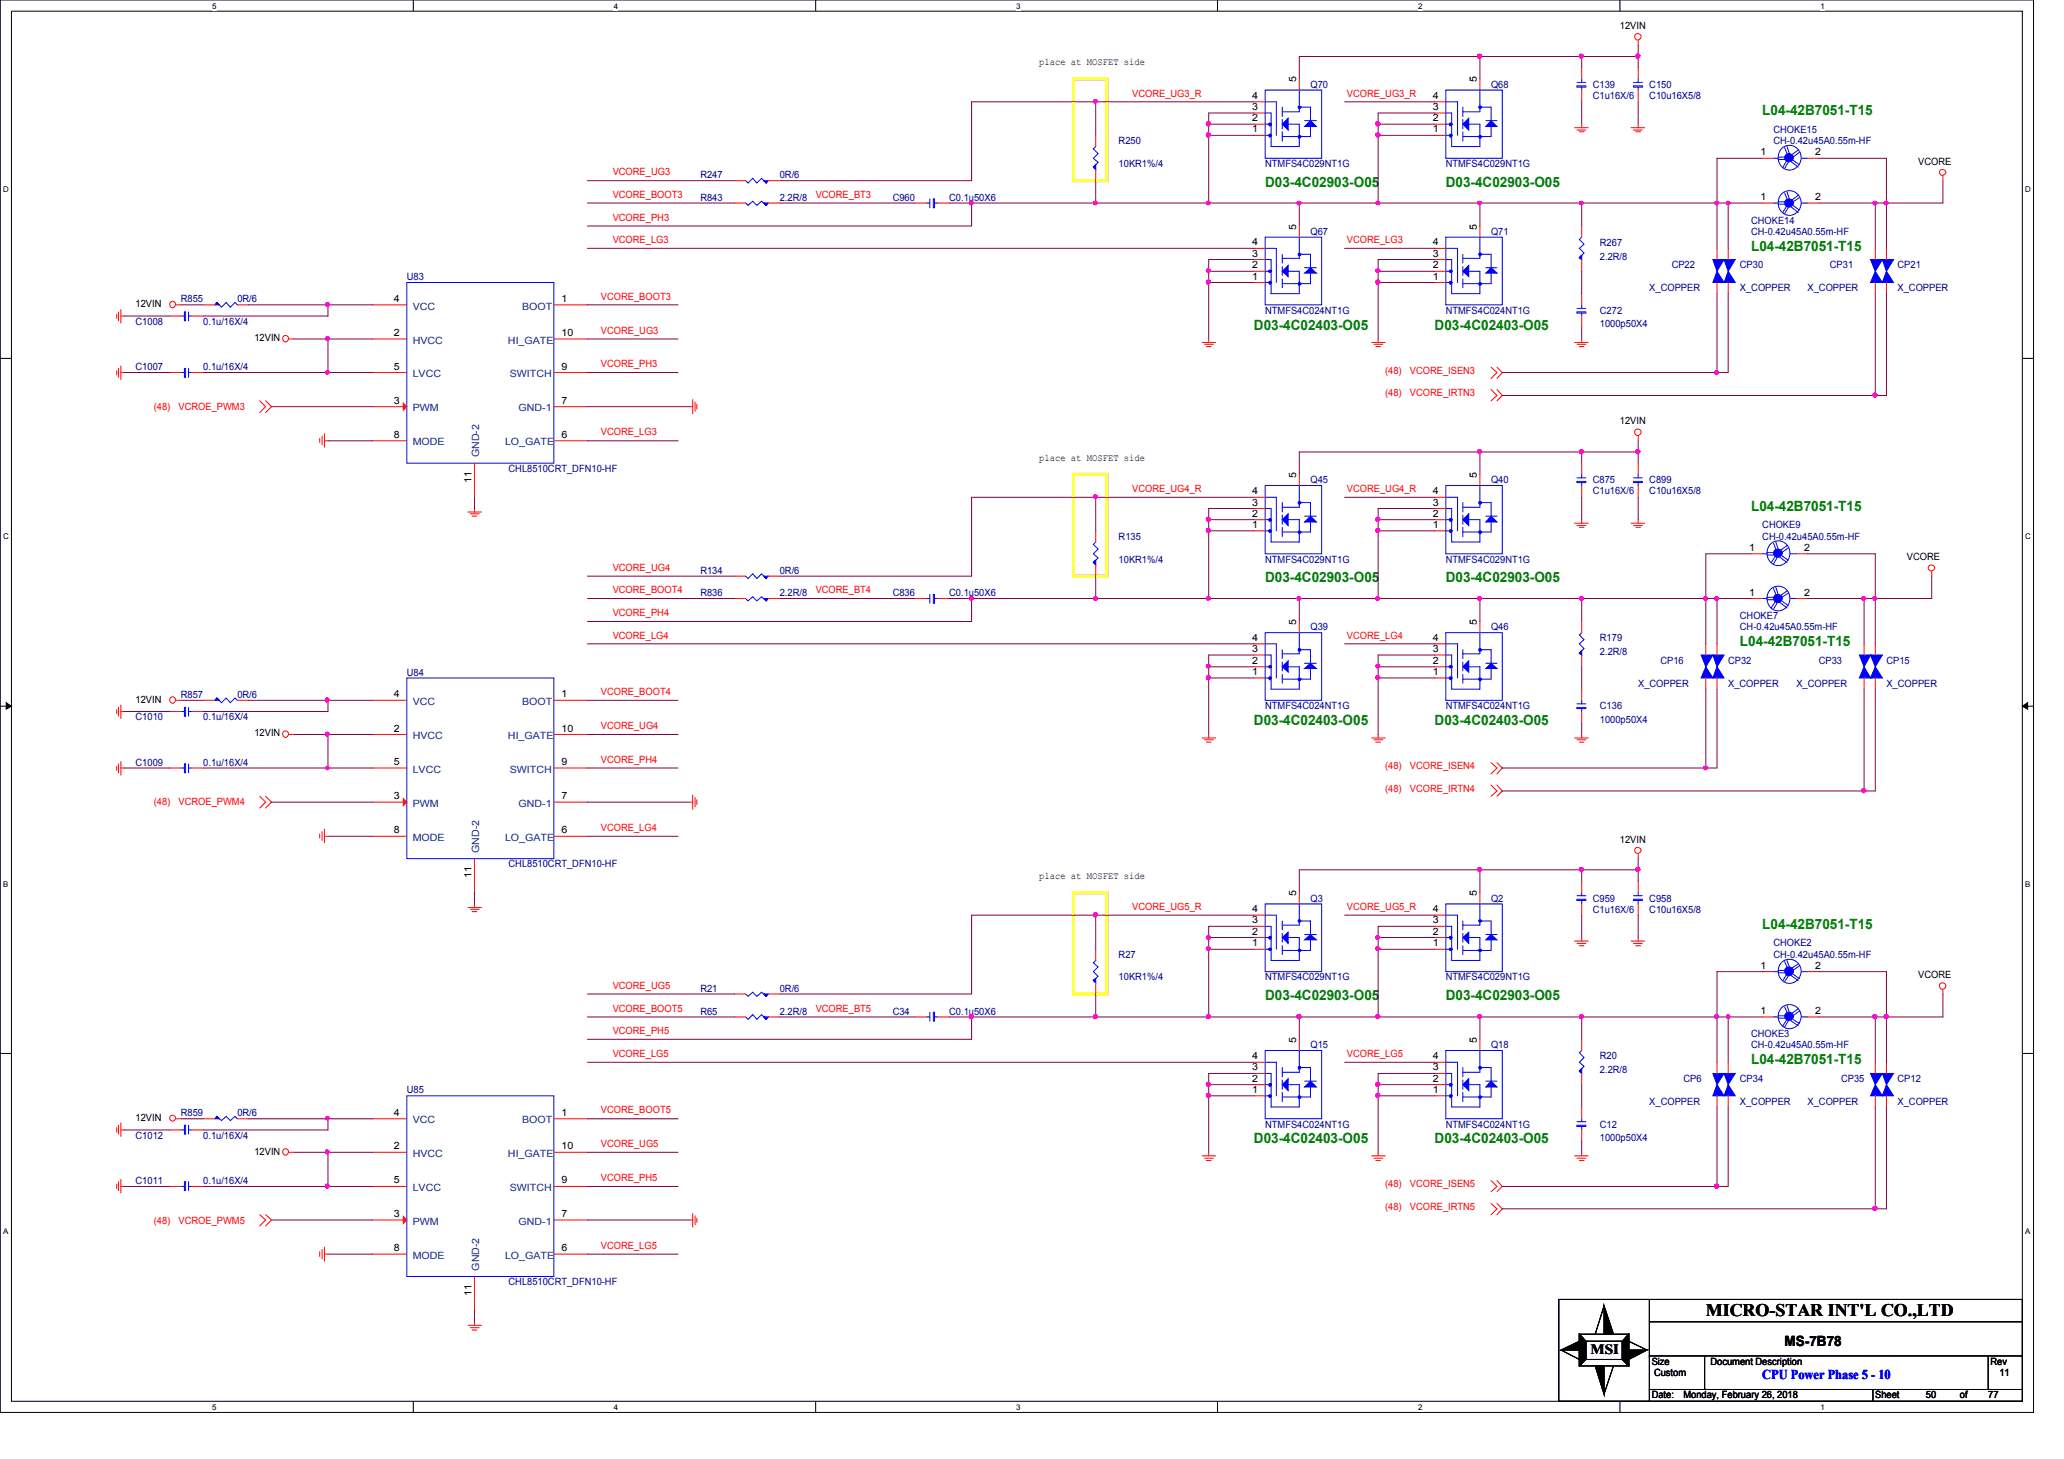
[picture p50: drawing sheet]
<svg xmlns="http://www.w3.org/2000/svg" width="297mm" height="210mm" viewBox="0 0 297 210" stroke-linecap="round" stroke-linejoin="round" font-family="sans-serif">
<defs><g id="words">
<text font-size="2.5" x="245.5" y="189.3">MICRO-STAR INT'L CO.,LTD</text>
<g font-size="2" fill="#008000">
<text x="253.6" y="16.6">L04-42B7051-T15</text>
<text x="182.1" y="26.8">D03-4C02903-O05</text>
<text x="208.1" y="26.8">D03-4C02903-O05</text>
<text x="252" y="36.1">L04-42B7051-T15</text>
<text x="180.5" y="47.4">D03-4C02403-O05</text>
<text x="206.5" y="47.4">D03-4C02403-O05</text>
<text x="252" y="73.5">L04-42B7051-T15</text>
<text x="182.1" y="83.7">D03-4C02903-O05</text>
<text x="208.1" y="83.7">D03-4C02903-O05</text>
<text x="250.4" y="93">L04-42B7051-T15</text>
<text x="180.5" y="104.3">D03-4C02403-O05</text>
<text x="206.5" y="104.3">D03-4C02403-O05</text>
<text x="253.6" y="133.6">L04-42B7051-T15</text>
<text x="182.1" y="143.8">D03-4C02903-O05</text>
<text x="208.1" y="143.8">D03-4C02903-O05</text>
<text x="252" y="153.1">L04-42B7051-T15</text>
<text x="180.5" y="164.5">D03-4C02403-O05</text>
<text x="206.5" y="164.5">D03-4C02403-O05</text>
</g>
<g font-size="2">
<text x="228.9" y="194.7">MSI</text>
<text x="256.8" y="193.7">MS-7B78</text>
</g>
<text font-size="1.9" fill="#00f" x="253.6" y="198.4">CPU Power Phase 5 - 10</text>
<g font-size="1.4">
<text x="233.1" y="4.1">12VIN</text>
<text x="149.6" y="9.4">place at MOSFET side</text>
<text x="186.6" y="11.9" transform="rotate(-90 186.6 11.9)">5</text>
<text x="212.6" y="11.9" transform="rotate(-90 212.6 11.9)">5</text>
<text x="180.2" y="17.4">2</text>
<text x="180.2" y="15.8">3</text>
<text x="180.2" y="14.2">4</text>
<text x="206.2" y="17.4">2</text>
<text x="206.2" y="15.8">3</text>
<text x="206.2" y="14.2">4</text>
<text x="180.2" y="19">1</text>
<text x="206.2" y="19">1</text>
<text x="253.4" y="22.4">1</text>
<text x="261.2" y="22.4">2</text>
<text x="276.1" y="23.7">VCORE</text>
<text x="253.4" y="28.8">1</text>
<text x="261.2" y="28.8">2</text>
<text x="180.2" y="35.3">4</text>
<text x="186.6" y="33" transform="rotate(-90 186.6 33)">5</text>
<text x="206.2" y="35.3">4</text>
<text x="212.6" y="33" transform="rotate(-90 212.6 33)">5</text>
<text x="180.2" y="38.6">2</text>
<text x="180.2" y="36.9">3</text>
<text x="180.2" y="40.2">1</text>
<text x="206.2" y="38.6">2</text>
<text x="206.2" y="36.9">3</text>
<text x="206.2" y="40.2">1</text>
<text x="19.5" y="44.2">12VIN</text>
<text x="56.7" y="43.4">4</text>
<text x="80.8" y="43.4">1</text>
<text x="36.6" y="49">12VIN</text>
<text x="56.7" y="48.3">2</text>
<text x="56.7" y="53.2">5</text>
<text x="80.8" y="48.3">10</text>
<text x="80.8" y="53.2">9</text>
<text x="56.7" y="58.1">3</text>
<text x="80.8" y="58.1">7</text>
<text x="56.7" y="63">8</text>
<text x="80.8" y="63">6</text>
<text x="233.1" y="61">12VIN</text>
<text x="67.9" y="69.4" transform="rotate(-90 67.9 69.4)">11</text>
<text x="149.6" y="66.3">place at MOSFET side</text>
<text x="180.2" y="71.1">4</text>
<text x="186.6" y="68.7" transform="rotate(-90 186.6 68.7)">5</text>
<text x="206.2" y="71.1">4</text>
<text x="212.6" y="68.7" transform="rotate(-90 212.6 68.7)">5</text>
<text x="180.2" y="74.3">2</text>
<text x="180.2" y="72.7">3</text>
<text x="180.2" y="75.9">1</text>
<text x="206.2" y="74.3">2</text>
<text x="206.2" y="72.7">3</text>
<text x="206.2" y="75.9">1</text>
<text x="251.8" y="79.2">1</text>
<text x="259.6" y="79.2">2</text>
<text x="274.4" y="80.6">VCORE</text>
<text x="186.6" y="89.9" transform="rotate(-90 186.6 89.9)">5</text>
<text x="212.6" y="89.9" transform="rotate(-90 212.6 89.9)">5</text>
<text x="251.8" y="85.7">1</text>
<text x="259.6" y="85.7">2</text>
<text x="180.2" y="95.5">2</text>
<text x="180.2" y="93.8">3</text>
<text x="180.2" y="92.2">4</text>
<text x="206.2" y="95.5">2</text>
<text x="206.2" y="93.8">3</text>
<text x="206.2" y="92.2">4</text>
<text x="19.5" y="101.1">12VIN</text>
<text x="56.7" y="100.3">4</text>
<text x="80.8" y="100.3">1</text>
<text x="180.2" y="97.1">1</text>
<text x="206.2" y="97.1">1</text>
<text x="36.6" y="105.9">12VIN</text>
<text x="56.7" y="105.2">2</text>
<text x="80.8" y="105.2">10</text>
<text x="56.7" y="110.1">5</text>
<text x="80.8" y="110.1">9</text>
<text x="56.7" y="115">3</text>
<text x="56.7" y="119.9">8</text>
<text x="80.8" y="115">7</text>
<text x="80.8" y="119.9">6</text>
<text x="233.1" y="121.2">12VIN</text>
<text x="67.9" y="126.3" transform="rotate(-90 67.9 126.3)">11</text>
<text x="149.6" y="126.4">place at MOSFET side</text>
<text x="180.2" y="131.2">4</text>
<text x="186.6" y="128.9" transform="rotate(-90 186.6 128.9)">5</text>
<text x="206.2" y="131.2">4</text>
<text x="212.6" y="128.9" transform="rotate(-90 212.6 128.9)">5</text>
<text x="180.2" y="134.5">2</text>
<text x="180.2" y="132.8">3</text>
<text x="180.2" y="136.1">1</text>
<text x="206.2" y="134.5">2</text>
<text x="206.2" y="132.8">3</text>
<text x="206.2" y="136.1">1</text>
<text x="253.4" y="139.4">1</text>
<text x="261.2" y="139.4">2</text>
<text x="276.1" y="140.7">VCORE</text>
<text x="253.4" y="145.9">1</text>
<text x="261.2" y="145.9">2</text>
<text x="180.2" y="155.6">2</text>
<text x="180.2" y="154">3</text>
<text x="180.2" y="152.4">4</text>
<text x="186.6" y="150" transform="rotate(-90 186.6 150)">5</text>
<text x="206.2" y="155.6">2</text>
<text x="206.2" y="154">3</text>
<text x="206.2" y="152.4">4</text>
<text x="212.6" y="150" transform="rotate(-90 212.6 150)">5</text>
<text x="19.5" y="161.2">12VIN</text>
<text x="56.7" y="160.5">4</text>
<text x="80.8" y="160.5">1</text>
<text x="180.2" y="157.2">1</text>
<text x="206.2" y="157.2">1</text>
<text x="36.6" y="166.1">12VIN</text>
<text x="56.7" y="165.4">2</text>
<text x="80.8" y="165.4">10</text>
<text x="56.7" y="170.3">5</text>
<text x="80.8" y="170.3">9</text>
<text x="56.7" y="175.1">3</text>
<text x="80.8" y="175.1">7</text>
<text x="56.7" y="180">8</text>
<text x="80.8" y="180">6</text>
<text x="67.9" y="186.4" transform="rotate(-90 67.9 186.4)">11</text>
<text x="237.7" y="196.3">Size</text>
<text x="238" y="198">Custom</text>
<text x="246.2" y="196.3">Document Description</text>
<text x="286.5" y="196.3">Rev</text>
<text x="287.7" y="198">11</text>
<text x="237.7" y="201.2">Date:</text>
<text x="242.3" y="201.2">Monday, February 26, 2018</text>
<text x="269.9" y="201.2">Sheet</text>
<text x="277.2" y="201.2">50</text>
<text x="282.1" y="201.2">of</text>
<text x="286.1" y="201.2">77</text>
</g>
<g font-size="1.4" fill="#f00">
<text x="162.9" y="13.9">VCORE_UG3_R</text>
<text x="193.8" y="13.9">VCORE_UG3_R</text>
<text x="88.2" y="25.2">VCORE_UG3</text>
<text x="88.2" y="28.4">VCORE_BOOT3</text>
<text x="117.4" y="28.4">VCORE_BT3</text>
<text x="88.2" y="35">VCORE_LG3</text>
<text x="88.2" y="31.8">VCORE_PH3</text>
<text x="193.8" y="35">VCORE_LG3</text>
<text x="86.5" y="43.1">VCORE_BOOT3</text>
<text x="86.5" y="48">VCORE_UG3</text>
<text x="86.5" y="52.8">VCORE_PH3</text>
<text x="199.3" y="53.8">(48)</text>
<text x="202.9" y="53.8">VCORE_ISEN3</text>
<text x="22.1" y="58.9">(48)</text>
<text x="25.7" y="58.9">VCROE_PWM3</text>
<text x="199.3" y="57">(48)</text>
<text x="202.9" y="57">VCORE_IRTN3</text>
<text x="86.5" y="62.7">VCORE_LG3</text>
<text x="162.9" y="70.8">VCORE_UG4_R</text>
<text x="193.8" y="70.8">VCORE_UG4_R</text>
<text x="88.2" y="82.1">VCORE_UG4</text>
<text x="88.2" y="85.3">VCORE_BOOT4</text>
<text x="88.2" y="88.6">VCORE_PH4</text>
<text x="117.4" y="85.3">VCORE_BT4</text>
<text x="88.2" y="91.9">VCORE_LG4</text>
<text x="193.8" y="91.9">VCORE_LG4</text>
<text x="86.5" y="100">VCORE_BOOT4</text>
<text x="86.5" y="104.9">VCORE_UG4</text>
<text x="86.5" y="109.7">VCORE_PH4</text>
<text x="199.3" y="110.7">(48)</text>
<text x="199.3" y="113.9">(48)</text>
<text x="202.9" y="110.7">VCORE_ISEN4</text>
<text x="202.9" y="113.9">VCORE_IRTN4</text>
<text x="22.1" y="115.8">(48)</text>
<text x="25.7" y="115.8">VCROE_PWM4</text>
<text x="86.5" y="119.5">VCORE_LG4</text>
<text x="162.9" y="130.9">VCORE_UG5_R</text>
<text x="193.8" y="130.9">VCORE_UG5_R</text>
<text x="88.2" y="142.2">VCORE_UG5</text>
<text x="88.2" y="145.5">VCORE_BOOT5</text>
<text x="88.2" y="148.8">VCORE_PH5</text>
<text x="117.4" y="145.5">VCORE_BT5</text>
<text x="88.2" y="152.1">VCORE_LG5</text>
<text x="193.8" y="152.1">VCORE_LG5</text>
<text x="86.5" y="160.2">VCORE_BOOT5</text>
<text x="86.5" y="165">VCORE_UG5</text>
<text x="86.5" y="169.9">VCORE_PH5</text>
<text x="199.3" y="170.8">(48)</text>
<text x="202.9" y="170.8">VCORE_ISEN5</text>
<text x="22.1" y="176">(48)</text>
<text x="25.7" y="176">VCROE_PWM5</text>
<text x="86.5" y="179.7">VCORE_LG5</text>
<text x="199.3" y="174.1">(48)</text>
<text x="202.9" y="174.1">VCORE_IRTN5</text>
</g>
<g font-size="1.4" fill="#000080">
<text x="188.6" y="12.6">Q70</text>
<text x="214.6" y="12.6">Q68</text>
<text x="229.2" y="12.6">C139</text>
<text x="229.2" y="14.2">C1u16X/6</text>
<text x="237.4" y="12.6">C150</text>
<text x="237.4" y="14.2">C10u16X5/8</text>
<text x="161" y="20.7">R250</text>
<text x="255.2" y="19.1">CHOKE15</text>
<text x="255.2" y="20.7">CH-0.42u45A0.55m-HF</text>
<text x="100.8" y="25.7">R247</text>
<text x="100.8" y="28.9">R843</text>
<text x="112.2" y="25.7">0R/6</text>
<text x="112.2" y="28.9">2.2R/8</text>
<text x="128.5" y="28.9">C960</text>
<text x="136.6" y="28.9">C0.1u50X6</text>
<text x="161" y="24">10KR1%/4</text>
<text x="182.1" y="24">NTMFS4C029NT1G</text>
<text x="208.1" y="24">NTMFS4C029NT1G</text>
<text x="188.6" y="33.8">Q67</text>
<text x="214.6" y="33.8">Q71</text>
<text x="230.2" y="35.4">R267</text>
<text x="252" y="32.2">CHOKE14</text>
<text x="252" y="33.8">CH-0.42u45A0.55m-HF</text>
<text x="58.5" y="40.3">U83</text>
<text x="230.2" y="37.3">2.2R/8</text>
<text x="237.4" y="41.9">X_COPPER</text>
<text x="240.6" y="38.6">CP22</text>
<text x="250.4" y="38.6">CP30</text>
<text x="250.4" y="41.9">X_COPPER</text>
<text x="260.1" y="41.9">X_COPPER</text>
<text x="263.4" y="38.6">CP31</text>
<text x="273.1" y="38.6">CP21</text>
<text x="273.1" y="41.9">X_COPPER</text>
<text x="19.5" y="46.7">C1008</text>
<text x="26" y="43.5">R855</text>
<text x="29.2" y="46.7">0.1u/16X/4</text>
<text x="34.2" y="43.5">0R/6</text>
<text x="182.1" y="45.1">NTMFS4C024NT1G</text>
<text x="208.1" y="45.1">NTMFS4C024NT1G</text>
<text x="230.2" y="45.1">C272</text>
<text x="230.2" y="47.1">1000p50X4</text>
<text x="19.5" y="53.3">C1007</text>
<text x="29.2" y="53.3">0.1u/16X/4</text>
<text x="73.2" y="67.9">CHL8510CRT_DFN10-HF</text>
<text x="188.6" y="69.5">Q45</text>
<text x="214.6" y="69.5">Q40</text>
<text x="229.2" y="69.5">C875</text>
<text x="229.2" y="71.1">C1u16X/6</text>
<text x="237.4" y="69.5">C899</text>
<text x="237.4" y="71.1">C10u16X5/8</text>
<text x="161" y="77.6">R135</text>
<text x="253.6" y="76">CHOKE9</text>
<text x="253.6" y="77.6">CH-0.42u45A0.55m-HF</text>
<text x="100.8" y="82.6">R134</text>
<text x="112.2" y="82.6">0R/6</text>
<text x="161" y="80.9">10KR1%/4</text>
<text x="182.1" y="80.9">NTMFS4C029NT1G</text>
<text x="208.1" y="80.9">NTMFS4C029NT1G</text>
<text x="100.8" y="85.8">R836</text>
<text x="112.2" y="85.8">2.2R/8</text>
<text x="128.5" y="85.8">C836</text>
<text x="136.6" y="85.8">C0.1u50X6</text>
<text x="250.4" y="89.1">CHOKE7</text>
<text x="188.6" y="90.7">Q39</text>
<text x="214.6" y="90.7">Q46</text>
<text x="230.2" y="92.3">R179</text>
<text x="230.2" y="94.2">2.2R/8</text>
<text x="239" y="95.5">CP16</text>
<text x="248.7" y="95.5">CP32</text>
<text x="250.4" y="90.7">CH-0.42u45A0.55m-HF</text>
<text x="261.7" y="95.5">CP33</text>
<text x="271.5" y="95.5">CP15</text>
<text x="26" y="100.4">R857</text>
<text x="34.2" y="100.4">0R/6</text>
<text x="58.5" y="97.2">U84</text>
<text x="235.8" y="98.8">X_COPPER</text>
<text x="248.7" y="98.8">X_COPPER</text>
<text x="258.5" y="98.8">X_COPPER</text>
<text x="271.5" y="98.8">X_COPPER</text>
<text x="19.5" y="103.6">C1010</text>
<text x="29.2" y="103.6">0.1u/16X/4</text>
<text x="182.1" y="102">NTMFS4C024NT1G</text>
<text x="208.1" y="102">NTMFS4C024NT1G</text>
<text x="230.2" y="102">C136</text>
<text x="230.2" y="104">1000p50X4</text>
<text x="19.5" y="110.2">C1009</text>
<text x="29.2" y="110.2">0.1u/16X/4</text>
<text x="73.2" y="124.8">CHL8510CRT_DFN10-HF</text>
<text x="188.6" y="129.7">Q3</text>
<text x="214.6" y="129.7">Q2</text>
<text x="229.2" y="129.7">C959</text>
<text x="229.2" y="131.3">C1u16X/6</text>
<text x="237.4" y="129.7">C958</text>
<text x="237.4" y="131.3">C10u16X5/8</text>
<text x="161" y="137.8">R27</text>
<text x="255.2" y="136.1">CHOKE2</text>
<text x="255.2" y="137.8">CH-0.42u45A0.55m-HF</text>
<text x="100.8" y="142.7">R21</text>
<text x="112.2" y="142.7">0R/6</text>
<text x="161" y="141.1">10KR1%/4</text>
<text x="182.1" y="141.1">NTMFS4C029NT1G</text>
<text x="208.1" y="141.1">NTMFS4C029NT1G</text>
<text x="100.8" y="146">R65</text>
<text x="112.2" y="146">2.2R/8</text>
<text x="128.5" y="146">C34</text>
<text x="136.6" y="146">C0.1u50X6</text>
<text x="252" y="149.2">CHOKE3</text>
<text x="188.6" y="150.8">Q15</text>
<text x="214.6" y="150.8">Q18</text>
<text x="230.2" y="152.4">R20</text>
<text x="230.2" y="154.3">2.2R/8</text>
<text x="242.3" y="155.7">CP6</text>
<text x="250.4" y="155.7">CP34</text>
<text x="252" y="150.8">CH-0.42u45A0.55m-HF</text>
<text x="265" y="155.7">CP35</text>
<text x="273.1" y="155.7">CP12</text>
<text x="26" y="160.5">R859</text>
<text x="34.2" y="160.5">0R/6</text>
<text x="58.5" y="157.3">U85</text>
<text x="237.4" y="158.9">X_COPPER</text>
<text x="250.4" y="158.9">X_COPPER</text>
<text x="260.1" y="158.9">X_COPPER</text>
<text x="273.1" y="158.9">X_COPPER</text>
<text x="19.5" y="163.8">C1012</text>
<text x="29.2" y="163.8">0.1u/16X/4</text>
<text x="182.1" y="162.2">NTMFS4C024NT1G</text>
<text x="208.1" y="162.2">NTMFS4C024NT1G</text>
<text x="230.2" y="162.2">C12</text>
<text x="230.2" y="164.2">1000p50X4</text>
<text x="19.5" y="170.3">C1011</text>
<text x="29.2" y="170.3">0.1u/16X/4</text>
<text x="73.2" y="184.9">CHL8510CRT_DFN10-HF</text>
</g>
<g font-size="1.4" fill="#004080">
<text x="59.4" y="44.5">VCC</text>
<text x="75.1" y="44.5">BOOT</text>
<text x="59.4" y="49.4">HVCC</text>
<text x="73.1" y="49.4">HI_GATE</text>
<text x="59.4" y="59.2">PWM</text>
<text x="59.4" y="54.3">LVCC</text>
<text x="73.4" y="54.3">SWITCH</text>
<text x="74.6" y="59.2">GND-1</text>
<text x="59.4" y="64.1">MODE</text>
<text x="69" y="65.8" transform="rotate(-90 69 65.8)">GND-2</text>
<text x="72.7" y="64.1">LO_GATE</text>
<text x="59.4" y="101.4">VCC</text>
<text x="75.1" y="101.4">BOOT</text>
<text x="59.4" y="106.3">HVCC</text>
<text x="73.1" y="106.3">HI_GATE</text>
<text x="59.4" y="111.2">LVCC</text>
<text x="73.4" y="111.2">SWITCH</text>
<text x="59.4" y="116.1">PWM</text>
<text x="74.6" y="116.1">GND-1</text>
<text x="59.4" y="121">MODE</text>
<text x="69" y="122.7" transform="rotate(-90 69 122.7)">GND-2</text>
<text x="72.7" y="121">LO_GATE</text>
<text x="59.4" y="161.6">VCC</text>
<text x="75.1" y="161.6">BOOT</text>
<text x="59.4" y="166.5">HVCC</text>
<text x="73.1" y="166.5">HI_GATE</text>
<text x="59.4" y="171.4">LVCC</text>
<text x="73.4" y="171.4">SWITCH</text>
<text x="59.4" y="176.2">PWM</text>
<text x="74.6" y="176.2">GND-1</text>
<text x="59.4" y="181.1">MODE</text>
<text x="69" y="182.8" transform="rotate(-90 69 182.8)">GND-2</text>
<text x="72.7" y="181.1">LO_GATE</text>
</g>
<g font-size="1.1">
<text x="30.5" y="1.3">5</text>
<text x="88.3" y="1.3">4</text>
<text x="146.3" y="1.3">3</text>
<text x="204.1" y="1.3">2</text>
<text x="262" y="1.3">1</text>
<text x=".5" y="27.6">D</text>
<text x="291.5" y="27.6">D</text>
<text x=".5" y="77.6">C</text>
<text x="291.5" y="77.6">C</text>
<text x=".5" y="127.6">B</text>
<text x="291.5" y="127.6">B</text>
<text x=".5" y="177.5">A</text>
<text x="291.5" y="177.5">A</text>
<text x="30.5" y="202.9">5</text>
<text x="88.3" y="202.9">4</text>
<text x="146.3" y="202.9">3</text>
<text x="204.1" y="202.9">2</text>
<text x="262" y="202.9">1</text>
</g>
</g></defs>
<path d="M0 0h292.7v203.2h-292.7zM1.6 1.6h289.4v200h-289.4z" fill="none" stroke="#000" stroke-width=".14"/>
<g fill="#fff">
<path d="M30.5 .3h.6v1.2h-.6z"/>
<path d="M30.5 201.8h.6v1.3h-.6z"/>
</g>
<path d="M59.5 0v1.6M59.5 201.6v1.6" fill="none" stroke="#000" stroke-width=".14"/>
<g fill="#fff">
<path d="M88.3 .3h.6v1.2h-.6z"/>
<path d="M88.3 201.8h.6v1.3h-.6z"/>
</g>
<path d="M117.4 0v1.6M117.4 201.6v1.6" fill="none" stroke="#000" stroke-width=".14"/>
<g fill="#fff">
<path d="M146.3 .3h.6v1.2h-.6z"/>
<path d="M146.3 201.8h.6v1.3h-.6z"/>
</g>
<path d="M175.2 0v1.6M175.2 201.6v1.6" fill="none" stroke="#000" stroke-width=".14"/>
<g fill="#fff">
<path d="M204.1 .3h.6v1.2h-.6z"/>
<path d="M204.1 201.8h.6v1.3h-.6z"/>
</g>
<path d="M233.1 0v1.6M233.1 201.6v1.6" fill="none" stroke="#000" stroke-width=".14"/>
<g fill="#fff">
<path d="M262 .3h.6v1.2h-.6z"/>
<path d="M262 201.8h.6v1.3h-.6z"/>
<path d="M.5 26.6h.7v1.3h-.7z"/>
<path d="M291.5 26.6h.7v1.3h-.7z"/>
<path d="M.5 76.5h.7v1.3h-.7z"/>
<path d="M291.5 76.5h.7v1.3h-.7z"/>
</g>
<path d="M0 51.6h1.6M291 51.6h1.7" fill="none" stroke="#000" stroke-width=".14"/>
<g fill="#fff">
<path d="M.5 126.6h.6v1.2h-.6z"/>
<path d="M291.5 126.6h.6v1.2h-.6z"/>
</g>
<path d="M0 101.6h1.6M.9 101.1l.7 .5-.7 .4zM291 101.6h1.7M291 101.6l.8-.5v.9z" fill="none" stroke="#000" stroke-width=".14"/>
<path d="M.9 101.1l.7 .5-.7 .4zM291 101.6l.8-.5v.9z" fill="#000"/>
<g fill="#fff">
<path d="M.5 176.5h.6v1.3h-.6z"/>
<path d="M291.5 176.5h.6v1.3h-.6z"/>
</g>
<g fill="none" stroke="#000" stroke-width=".14">
<path d="M0 151.6h1.6M291 151.6h1.7M224.3 186.9h66.7v14.7h-66.7zM224.7 194.2l2.6 1.4M224.7 194.2l2.6-1.2v1.2zM227.3 191.9h7.1v4.6h-7.1zM227.3 191.9l.9 1.1v2.6l-.9 .9zM227.3 191.9l.9 1.1M228.2 193h5.3v2.6h-5.3zM228.2 195.6l-.9 .9M229.6 196.5h1.2v4.1zM230.8 187.9l1.4 4h-1.4z"/>
<path d="M230.8 187.9l-1.2 4M232.2 196.5l-1.4 4.1M233.5 195.6l.9 .9M234.4 191.9v4.6l-.9-.9v-2.6zM234.4 191.9l-.9 1.1M234.4 194.2h2.6l-2.6 1.4zM234.4 193l2.6 1.2M237.4 190.2h53.6M237.4 186.9v14.7M237.4 199.9h53.6M237.4 195.1h53.6M245.3 195.1v4.8"/>
<path d="M269.5 199.9v1.7M286.1 195.1v4.8"/>
</g>
<path d="M154.5 11.3h4.8v14.7h-4.8zM154.5 68.2h4.8v14.7h-4.8zM154.5 128.4h4.8v14.6h-4.8z" fill="none" stroke="#ff0" stroke-width=".42"/>
<g fill="none" stroke="#f00" stroke-width=".14">
<path d="M226.6 18.4h2M227 18.7h1.2M227.3 19h.7M227.6 17.9v.5M234.7 18.4h2M235.1 18.7h1.2M235.4 19h.7M235.8 5.8v.7M235.8 17.9v.5M279.6 25.3v.7M16.8 53.3v.6M16.8 45.2v.6"/>
<path d="M17.1 53v1.3M17.1 44.9v1.2M17.4 53.6h.5M17.4 52.7v1.9M17.4 45.5h.5M17.4 44.5v2M25.4 43.9h.6M37.4 57.7l.8 .8-.8 .9M38.2 57.7l.9 .8-.9 .9M41.6 48.8h.7M99.2 58.5h.5M99.7 57.5v2"/>
<path d="M100 57.8v1.4M100.3 58.2v.6M173 49.3h2M173.4 49.5h1.2M173.6 49.9h.7M173.9 48.8v.5M197.4 49.3h1.9M197.7 49.5h1.3M198 49.9h.7M198.3 48.8v.5M214.6 52.8l.8 .8-.8 .8M214.6 56.1l.8 .8-.8 .8"/>
<path d="M215.4 52.8l.8 .8-.8 .8M215.4 56.1l.8 .8-.8 .8M226.6 49.3h2M227 49.5h1.2M227.3 49.9h.7M227.6 48.8v.5M46 63.1v.6M46.4 62.7v1.3M46.7 62.4v1.9M46.7 63.4h.5M67.4 73.7h1.9M67.7 73.9h1.3"/>
<path d="M67.9 74.3h.7M68.3 73.2v.5M226.6 75.3h2M227 75.6h1.2M227.3 75.9h.7M227.6 74.8v.5M234.7 75.3h2M235.1 75.6h1.2M235.4 75.9h.7M235.8 62.7v.7M235.8 74.8v.5M278 82.2v.7"/>
<path d="M16.8 110.2v.6M16.8 102.1v.6M17.1 109.9v1.3M17.1 101.8v1.2M17.4 110.5h.5M17.4 109.6v1.9M17.4 102.4h.5M17.4 101.4v2M25.4 100.8h.6M37.4 114.6l.8 .8-.8 .8M38.2 114.6l.9 .8-.9 .8M41.6 105.7h.7"/>
<path d="M46 120v.6M46.4 119.6v1.3M46.7 119.3v1.9M99.2 115.4h.5M99.7 114.4v2M100 114.7v1.4M100.3 115.1v.6M173 106.2h2M173.4 106.4h1.2M173.6 106.8h.7M173.9 105.7v.5M197.4 106.2h1.9"/>
<path d="M197.7 106.4h1.3M198 106.8h.7M198.3 105.7v.5M214.6 109.7l.8 .8-.8 .8M214.6 112.9l.8 .9-.8 .8M215.4 109.7l.8 .8-.8 .8M215.4 112.9l.8 .9-.8 .8M226.6 106.2h2M227 106.4h1.2M227.3 106.8h.7M227.6 105.7v.5M46.7 120.3h.5"/>
<path d="M67.4 130.6h1.9M67.7 130.8h1.3M67.9 131.2h.7M68.3 130.1v.5M226.6 135.4h2M227 135.7h1.2M227.3 136.1h.7M227.6 134.9v.5M234.7 135.4h2M235.1 135.7h1.2M235.4 136.1h.7M235.8 122.9v.6"/>
<path d="M235.8 134.9v.5M279.6 142.4v.6M16.8 170.4v.6M16.8 162.2v.7M17.1 170v1.3M17.1 161.9v1.3M17.4 170.7h.5M17.4 169.7v1.9M17.4 162.6h.5M17.4 161.5v2M25.4 161h.6M37.4 174.8l.8 .7-.8 .9"/>
<path d="M38.2 174.8l.9 .7-.9 .9M41.6 165.8h.7M46.4 179.8v1.3M46.7 179.4v2M99.2 175.5h.5M99.7 174.6v1.9M100 174.9v1.3M100.3 175.3v.6M173 166.3h2M173.4 166.6h1.2M173.6 167h.7M173.9 165.8v.5"/>
<path d="M197.4 166.3h1.9M197.7 166.6h1.3M198 167h.7M198.3 165.8v.5M214.6 169.8l.8 .9-.8 .8M214.6 173.1l.8 .8-.8 .9M215.4 169.8l.8 .9-.8 .8M215.4 173.1l.8 .8-.8 .9M226.6 166.3h2M227 166.6h1.2M227.3 167h.7M227.6 165.8v.5"/>
<path d="M46 180.1v.7M46.7 180.4h.5M67.4 190.7h1.9M67.7 191h1.3M67.9 191.4h.7M68.3 190.2v.5"/>
<circle cx="235.7" cy="5.3" r=".48"/>
<circle cx="279.6" cy="24.8" r=".45"/>
<circle cx="24.8" cy="43.8" r=".45"/>
<circle cx="41.1" cy="48.7" r=".45"/>
<circle cx="235.7" cy="62.2" r=".48"/>
<circle cx="278" cy="81.7" r=".45"/>
<circle cx="24.8" cy="100.7" r=".45"/>
<circle cx="41.1" cy="105.6" r=".45"/>
<circle cx="235.7" cy="122.3" r=".45"/>
<circle cx="279.6" cy="141.9" r=".48"/>
<circle cx="24.8" cy="160.9" r=".42"/>
<circle cx="41.1" cy="165.7" r=".45"/>
</g>
<g fill="#000">
<path d="M224.7 194.2l2.6-1.2v1.2zM230.8 187.9l1.4 4h-1.4zM234.4 194.2h2.6l-2.6 1.4zM229.6 196.5h1.2v4.1z"/>
<path d="M227.3 191.9l.9 1.1v2.6l-.9 .9z" fill-rule="evenodd"/>
<path d="M227.3 191.9l.9 1.1v2.6l-.9 .9z" fill-rule="evenodd"/>
<path d="M227.3 191.9l.9 1.1v2.6l-.9 .9z" fill-rule="evenodd"/>
<path d="M234.4 191.9v4.6l-.9-.9v-2.6z" fill-rule="evenodd"/>
<path d="M234.4 191.9v4.6l-.9-.9v-2.6z" fill-rule="evenodd"/>
<path d="M234.4 191.9v4.6l-.9-.9v-2.6z" fill-rule="evenodd"/>
</g>
<path d="M271.5 39l1 1.6h-1.6z" fill="#00f"/>
<path d="M271.5 39l1 1.6h-1.6z" fill="none" stroke="#00f" stroke-width=".14"/>
<path d="M270.9 37.3h1.6l-1 1.7z" fill="#00f"/>
<path d="M270.9 37.3h1.6l-1 1.7z" fill="none" stroke="#00f" stroke-width=".14"/>
<path d="M271.5 35.7v1.6M271.5 40.6v1.6" fill="none" stroke="#f00" stroke-width=".14"/>
<path d="M269.9 95.9l1 1.6h-1.7z" fill="#00f"/>
<path d="M269.9 95.9l1 1.6h-1.7z" fill="none" stroke="#00f" stroke-width=".14"/>
<path d="M269.2 94.2h1.7l-1 1.7z" fill="#00f"/>
<g fill="none" stroke="#00f" stroke-width=".14">
<path d="M182.1 14.6h1.6v4.9M182.1 17.9h.8M182.1 16.3h.8v1.6M182.1 19.5h.8M182.9 17.9v3.2h4.1v-3.2h-1.8M184.5 15.4v1.4M184.5 17.2v1.3M184.5 19v1.3M184.5 19.6h4.1M187 13v3.1h-2.5M187 15.4h1.6M269.2 94.2h1.7l-1 1.7z"/>
<path d="M235.1 129.4h1.2v.1h-1.2zM235.1 128.9h1.2M235.8 129.5v.6M235.8 128.4v.5"/>
</g>
<path d="M269.9 97.5v1.6M269.9 92.6v1.6M235.8 130.1v1.6M235.8 126.7v1.7" fill="none" stroke="#f00" stroke-width=".14"/>
<path d="M185.4 17v1.7l-.9-.8z" fill="#00f"/>
<path d="M182.1 13h8.1v9.8h-8.1zM185.4 17v1.7l-.9-.8zM187.7 17.4h1.7M188.6 15.4v2M188.6 18.2v1.4" fill="none" stroke="#00f" stroke-width=".14"/>
<path d="M186.9 15.3h.2l.1 .1-.1 .2-.1 .1-.1-.1z" fill-rule="evenodd" fill="#00f"/>
<path d="M186.9 15.3h.2l.1 .1-.1 .2-.1 .1-.1-.1z" fill="none" stroke="#00f" stroke-width=".14"/>
<path d="M182.6 17.7h.3l.1 .2-.1 .1-.1 .1-.2-.1z" fill-rule="evenodd" fill="#00f"/>
<path d="M182.6 17.7h.3l.1 .2-.1 .1-.1 .1-.2-.1z" fill="none" stroke="#00f" stroke-width=".14"/>
<path d="M188.6 17.4l.8 .8h-1.7z" fill="#00f"/>
<path d="M188.6 17.4l.8 .8h-1.7z" fill="none" stroke="#00f" stroke-width=".14"/>
<path d="M182.6 19.4h.3l.1 .1-.1 .1-.1 .1-.2-.1z" fill-rule="evenodd" fill="#00f"/>
<path d="M182.6 19.4h.3l.1 .1-.1 .1-.1 .1-.2-.1z" fill="none" stroke="#00f" stroke-width=".14"/>
<path d="M186.9 19.5h.2l.1 .1-.1 .2-.1 .1-.1-.1z" fill-rule="evenodd" fill="#00f"/>
<path d="M186.9 19.5h.2l.1 .1-.1 .2-.1 .1-.1-.1zM30.9 100.8l.3-.4 .7 .7 .7-.7 .5 .7 .7-.7 .4 .4" fill="none" stroke="#00f" stroke-width=".14"/>
<path d="M180.5 17.9h1.6M180.5 16.3h1.6M180.5 14.6h1.6M180.5 19.5h1.6M187 11.3v1.7" fill="none" stroke="#f00" stroke-width=".14"/>
<path d="M31.2 100.4l.3 .4h-.6l.3-.4 .3 .4z" fill-rule="evenodd" fill="#00f"/>
<path d="M31.2 100.4l.3 .4h-.6l.3-.4 .3 .4zM208.1 131.7h1.7v4.9M208.1 134.9h.8M208.1 133.3h.8v1.6M208.1 136.6h.8M208.9 134.9v3.3h4.1v-3.3h-1.8M210.5 132.5v1.3M210.5 134.3v1.3M210.5 136.1v1.2M210.5 136.7h4.1M213 130.1v3h-2.5M213 132.5h1.6" fill="none" stroke="#00f" stroke-width=".14"/>
<path d="M29.2 100.8h1.7M34.2 100.8h1.6" fill="none" stroke="#f00" stroke-width=".14"/>
<path d="M210.5 134.9l.9-.8v1.6z" fill="#00f"/>
<path d="M208.1 130.1h8.1v9.7h-8.1zM210.5 134.9l.9-.8v1.6zM213.8 134.5h1.6M214.6 132.5v2M214.6 135.2v1.5" fill="none" stroke="#00f" stroke-width=".14"/>
<path d="M212.9 132.4h.2l.1 .1-.2 .2-.2-.2z" fill-rule="evenodd" fill="#00f"/>
<path d="M212.9 132.4h.2l.1 .1-.2 .2-.2-.2z" fill="none" stroke="#00f" stroke-width=".14"/>
<path d="M208.6 134.8h.3l.1 .1-.1 .1-.2 .1-.1-.1z" fill-rule="evenodd" fill="#00f"/>
<path d="M208.6 134.8h.3l.1 .1-.1 .1-.2 .1-.1-.1z" fill="none" stroke="#00f" stroke-width=".14"/>
<path d="M214.6 134.5l.8 .7h-1.6z" fill="#00f"/>
<path d="M214.6 134.5l.8 .7h-1.6z" fill="none" stroke="#00f" stroke-width=".14"/>
<path d="M208.6 136.4h.3l.1 .2-.3 .1-.1-.1z" fill-rule="evenodd" fill="#00f"/>
<path d="M208.6 136.4h.3l.1 .2-.3 .1-.1-.1z" fill="none" stroke="#00f" stroke-width=".14"/>
<path d="M212.9 136.6h.2l.1 .1-.2 .2-.2-.2z" fill-rule="evenodd" fill="#00f"/>
<path d="M227.6 34.1l-.3 .4 .7 .6-.7 .6 .7 .7-.7 .7 .3 .2M212.9 136.6h.2l.1 .1-.2 .2-.2-.2z" fill="none" stroke="#00f" stroke-width=".14"/>
<path d="M206.5 134.9h1.6M206.5 133.3h1.6M206.5 131.7h1.6M206.5 136.6h1.6M213 128.4v1.7" fill="none" stroke="#f00" stroke-width=".14"/>
<path d="M227.3 37.1l.3-.4v.6l-.3-.2 .3-.4z" fill-rule="evenodd" fill="#00f"/>
<path d="M227.3 37.1l.3-.4v.6l-.3-.2 .3-.4zM227.6 91l-.3 .4 .7 .6-.7 .6 .7 .7-.7 .7 .3 .2" fill="none" stroke="#00f" stroke-width=".14"/>
<path d="M227.6 37.3v1.7M227.6 32.5v1.6" fill="none" stroke="#f00" stroke-width=".14"/>
<path d="M227.3 94l.3-.4v.6l-.3-.2 .3-.4z" fill-rule="evenodd" fill="#00f"/>
<g fill="none" stroke="#00f" stroke-width=".14">
<path d="M182.1 35.7h1.6v4.9M182.1 39h.8M182.1 37.3h.8v1.7M182.9 39v3.2h4.1v-3.2h-1.8M184.5 36.6v1.2M184.5 38.4v1.2M187 34.1v3.1h-2.5M187 36.6h1.6M182.1 40.6h.8M184.5 40.1v1.3M184.5 40.8h4.1M227 44.9h1.2v.1h-1.2z"/>
<path d="M227 44.4h1.2M227.6 45v.5M227.6 43.9v.5M227.3 94l.3-.4v.6l-.3-.2 .3-.4z"/>
</g>
<path d="M227.6 45.5v1.7M227.6 42.2v1.7M227.6 94.2v1.7M227.6 89.4v1.6" fill="none" stroke="#f00" stroke-width=".14"/>
<path d="M185.4 38.2v1.6l-.9-.8z" fill="#00f"/>
<path d="M182.1 34.1h8.1v9.8h-8.1zM185.4 38.2v1.6l-.9-.8zM187.7 38.5h1.7M188.6 36.6v1.9M188.6 39.3v1.5" fill="none" stroke="#00f" stroke-width=".14"/>
<path d="M186.9 36.5h.2l.1 .1-.1 .1-.1 .1-.1-.1z" fill-rule="evenodd" fill="#00f"/>
<path d="M186.9 36.5h.2l.1 .1-.1 .1-.1 .1-.1-.1z" fill="none" stroke="#00f" stroke-width=".14"/>
<path d="M182.6 38.9h.3l.1 .1-.2 .2-.2-.2z" fill-rule="evenodd" fill="#00f"/>
<path d="M182.6 38.9h.3l.1 .1-.2 .2-.2-.2z" fill="none" stroke="#00f" stroke-width=".14"/>
<path d="M187.7 39.3l.9-.8 .8 .8z" fill="#00f"/>
<path d="M187.7 39.3l.9-.8 .8 .8z" fill="none" stroke="#00f" stroke-width=".14"/>
<path d="M182.6 40.5h.3l.1 .1-.1 .2-.1 .1-.2-.1z" fill-rule="evenodd" fill="#00f"/>
<path d="M182.6 40.5h.3l.1 .1-.1 .2-.1 .1-.2-.1z" fill="none" stroke="#00f" stroke-width=".14"/>
<path d="M186.9 40.7h.2l.1 .1-.1 .2-.1 .1-.1-.1z" fill-rule="evenodd" fill="#00f"/>
<path d="M186.9 40.7h.2l.1 .1-.1 .2-.1 .1-.1-.1zM227 101.8h1.2v.1h-1.2zM227 101.3h1.2M227.6 101.9v.5M227.6 100.8v.5M58.5 157.7h21.2v25.9h-21.2z" fill="none" stroke="#00f" stroke-width=".14"/>
<path d="M180.5 39h1.6M180.5 37.3h1.6M180.5 35.7h1.6M187 32.5v1.6M180.5 40.6h1.6M227.6 99.1v1.7M227.6 102.4v1.7M53.6 165.8h4.9M79.7 161h4.8" fill="none" stroke="#f00" stroke-width=".14"/>
<path d="M58 175l.5 .5-.5 .5z" fill="#f00"/>
<path d="M53.6 48.8h4.9M79.7 43.9h4.8M53.6 175.5h4.9M53.6 161h4.9M53.6 170.7h4.9M58 175l.5 .5-.5 .5zM79.7 175.5h4.8M79.7 170.7h4.8M79.7 165.8h4.8M53.6 180.4h4.9M68.3 183.6v5M79.7 180.4h4.8" fill="none" stroke="#f00" stroke-width=".14"/>
<path d="M58.5 40.6h21.2v26h-21.2z" fill="none" stroke="#00f" stroke-width=".14"/>
<path d="M58 58l.5 .5-.5 .5z" fill="#f00"/>
<path d="M53.6 58.5h4.9M53.6 43.9h4.9M53.6 53.6h4.9M58 58l.5 .5-.5 .5zM79.7 58.5h4.8M79.7 53.6h4.8M79.7 48.8h4.8M53.6 63.4h4.9M68.3 66.6v4.9M79.7 63.4h4.8M24.4 110.5h1.6M27.6 110.5h1.6" fill="none" stroke="#f00" stroke-width=".14"/>
<g fill="none" stroke="#00f" stroke-width=".14">
<path d="M26 110.5h.5M26.5 109.9h.2v1.3h-.2zM27.1 109.9v1.3M27.1 110.5h.5M208.1 152.8h1.7v4.9M208.1 156h.8M208.1 154.4h.8v1.6M208.1 157.7h.8M208.9 156v3.3h4.1v-3.3h-1.8M210.5 153.6v1.3M210.5 155.4v1.3M210.5 157.1v1.4"/>
<path d="M210.5 157.8h4.1M213 151.1v3.2h-2.5M213 153.6h1.6"/>
</g>
<path d="M211.4 155.2v1.7l-.9-.9z" fill="#00f"/>
<path d="M208.1 151.1h8.1v9.9h-8.1zM211.4 155.2v1.7l-.9-.9zM213.8 155.5h1.6M214.6 153.6v1.9M214.6 156.4v1.4" fill="none" stroke="#00f" stroke-width=".14"/>
<path d="M212.9 153.5h.2l.1 .1-.1 .1-.1 .1-.1-.1z" fill-rule="evenodd" fill="#00f"/>
<path d="M212.9 153.5h.2l.1 .1-.1 .1-.1 .1-.1-.1z" fill="none" stroke="#00f" stroke-width=".14"/>
<path d="M208.6 155.9h.3l.1 .1-.1 .2-.2 .1-.1-.1z" fill-rule="evenodd" fill="#00f"/>
<path d="M208.6 155.9h.3l.1 .1-.1 .2-.2 .1-.1-.1z" fill="none" stroke="#00f" stroke-width=".14"/>
<path d="M214.6 155.5l.8 .9h-1.6z" fill="#00f"/>
<path d="M214.6 155.5l.8 .9h-1.6z" fill="none" stroke="#00f" stroke-width=".14"/>
<path d="M208.6 157.5h.3l.1 .2-.1 .1-.2 .1-.1-.1z" fill-rule="evenodd" fill="#00f"/>
<path d="M208.6 157.5h.3l.1 .2-.1 .1-.2 .1-.1-.1z" fill="none" stroke="#00f" stroke-width=".14"/>
<path d="M212.9 157.7h.2l.1 .1-.1 .2-.1 .1-.1-.1z" fill-rule="evenodd" fill="#00f"/>
<path d="M157.7 138.2l-.3 .3 .6 .6-.6 .7 .6 .7-.6 .6 .3 .3M212.9 157.7h.2l.1 .1-.1 .2-.1 .1-.1-.1z" fill="none" stroke="#00f" stroke-width=".14"/>
<path d="M206.5 156h1.6M206.5 154.4h1.6M206.5 152.8h1.6M206.5 157.7h1.6M213 149.5v1.6" fill="none" stroke="#f00" stroke-width=".14"/>
<path d="M157.4 141.1l.3-.3v.6l-.3-.3 .3-.3z" fill-rule="evenodd" fill="#00f"/>
<path d="M157.4 141.1l.3-.3v.6l-.3-.3 .3-.3z" fill="none" stroke="#00f" stroke-width=".14"/>
<path d="M157.7 136.6v1.6M157.7 141.4v1.6" fill="none" stroke="#f00" stroke-width=".14"/>
<circle cx="257.5" cy="22.7" r=".62" fill="#00f"/>
<g fill="none" stroke="#00f" stroke-width=".14">
<path d="M208.1 14.6h1.7v4.9M208.1 17.9h.8M208.1 16.3h.8v1.6M208.1 19.5h.8M208.9 17.9v3.2h4.1v-3.2h-1.8M210.5 15.4v1.4M210.5 17.2v1.3M210.5 19v1.3M210.5 19.6h4.1M213 13v3.1h-2.5M213 15.4h1.6M255.2 22.8h.7"/>
<path d="M255.9 22.6h.9M255.9 22.9h.9M256.4 21.4a1.74 1.74 0 0 1 2.7 .7 1.74 1.74 0 0 1-1.6 2.4 1.82 1.82 0 0 1-1.5-1.2 1.82 1.82 0 0 1 .4-1.9zM256.8 21.3l.4 .8M257.2 23l-.6 1M257.2 21.1l.3 1M257.3 23.4l-.5 .8M257.7 23.2l1.1 .8M258 23l1 .7M258.8 21.6l-.9 .7M259 21.9l-1 .7M259.3 22.8h.8"/>
<circle cx="257.5" cy="22.7" r=".62"/>
</g>
<path d="M253.6 22.8h1.6M260.1 22.8h1.6" fill="none" stroke="#f00" stroke-width=".14"/>
<path d="M211.4 17v1.7l-.9-.8z" fill="#00f"/>
<path d="M208.1 13h8.1v9.8h-8.1zM211.4 17v1.7l-.9-.8zM213.8 17.4h1.6M214.6 15.4v2M214.6 18.2v1.4" fill="none" stroke="#00f" stroke-width=".14"/>
<path d="M212.9 15.3h.2l.1 .1-.1 .2-.1 .1-.1-.1z" fill-rule="evenodd" fill="#00f"/>
<path d="M212.9 15.3h.2l.1 .1-.1 .2-.1 .1-.1-.1z" fill="none" stroke="#00f" stroke-width=".14"/>
<path d="M208.6 17.7h.3l.1 .2-.1 .1-.2 .1-.1-.1z" fill-rule="evenodd" fill="#00f"/>
<path d="M208.6 17.7h.3l.1 .2-.1 .1-.2 .1-.1-.1z" fill="none" stroke="#00f" stroke-width=".14"/>
<path d="M214.6 17.4l.8 .8h-1.6z" fill="#00f"/>
<path d="M214.6 17.4l.8 .8h-1.6z" fill="none" stroke="#00f" stroke-width=".14"/>
<path d="M208.6 19.4h.3l.1 .1-.1 .1-.2 .1-.1-.1z" fill-rule="evenodd" fill="#00f"/>
<path d="M208.6 19.4h.3l.1 .1-.1 .1-.2 .1-.1-.1z" fill="none" stroke="#00f" stroke-width=".14"/>
<path d="M212.9 19.5h.2l.1 .1-.1 .2-.1 .1-.1-.1z" fill-rule="evenodd" fill="#00f"/>
<path d="M212.9 19.5h.2l.1 .1-.1 .2-.1 .1-.1-.1z" fill="none" stroke="#00f" stroke-width=".14"/>
<path d="M206.5 17.9h1.6M206.5 16.3h1.6M206.5 14.6h1.6M206.5 19.5h1.6M213 11.3v1.7" fill="none" stroke="#f00" stroke-width=".14"/>
<path d="M271.5 156l1 1.7h-1.6z" fill="#00f"/>
<path d="M271.5 156l1 1.7h-1.6z" fill="none" stroke="#00f" stroke-width=".14"/>
<path d="M270.9 154.4h1.6l-1 1.6z" fill="#00f"/>
<path d="M270.9 154.4h1.6l-1 1.6z" fill="none" stroke="#00f" stroke-width=".14"/>
<path d="M271.5 157.7v1.6M271.5 152.8v1.6" fill="none" stroke="#f00" stroke-width=".14"/>
<path d="M247.1 95.9l1 1.6h-1.6z" fill="#00f"/>
<path d="M247.1 95.9l1 1.6h-1.6z" fill="none" stroke="#00f" stroke-width=".14"/>
<path d="M246.5 94.2h1.6l-1 1.7z" fill="#00f"/>
<path d="M246.5 94.2h1.6l-1 1.7zM227.6 151.1l-.3 .4 .7 .6-.7 .7 .7 .6-.7 .7 .3 .3" fill="none" stroke="#00f" stroke-width=".14"/>
<path d="M247.1 97.5v1.6M247.1 92.6v1.6" fill="none" stroke="#f00" stroke-width=".14"/>
<path d="M227.3 154.1l.3-.3v.6l-.3-.3 .3-.3z" fill-rule="evenodd" fill="#00f"/>
<path d="M107.3 26l.4 .3 .6-.6 .6 .6 .7-.6 .7 .6 .2-.3M26 102.4h.5M26.5 101.8h.2v1.2h-.2zM27.1 101.8v1.2M27.1 102.4h.5M227.3 154.1l.3-.3v.6l-.3-.3 .3-.3z" fill="none" stroke="#00f" stroke-width=".14"/>
<path d="M24.4 102.4h1.6M27.6 102.4h1.6M227.6 154.4v1.6M227.6 149.5v1.6" fill="none" stroke="#f00" stroke-width=".14"/>
<path d="M109.9 26h.6l-.2 .3z" fill-rule="evenodd" fill="#00f"/>
<path d="M109.9 26h.6l-.2 .3z" fill="none" stroke="#00f" stroke-width=".14"/>
<path d="M105.7 26h1.6M110.5 26h1.7" fill="none" stroke="#f00" stroke-width=".14"/>
<circle cx="255.9" cy="79.6" r=".62" fill="#00f"/>
<g fill="none" stroke="#00f" stroke-width=".14">
<path d="M253.6 79.7h.7M254.3 79.5h.9M254.3 79.8h.9M254.8 78.3a1.74 1.74 0 0 1 2.7 .7 1.74 1.74 0 0 1-1.6 2.4 1.82 1.82 0 0 1-1.5-1.2 1.82 1.82 0 0 1 .4-1.9zM255.2 78.1l.4 .9M255.6 79.9l-.7 1M255.6 78l.3 1M256.4 79.9l.9 .7M257.2 78.5l-1 .7M257.3 78.8l-.9 .7M257.7 79.7h.8M107.3 82.9l.4 .3 .6-.6 .6 .6 .7-.6 .7 .6 .2-.3"/>
<path d="M255.7 80.3l-.5 .8M256.1 80.1l1.1 .8"/>
<circle cx="255.9" cy="79.6" r=".62"/>
</g>
<path d="M252 79.7h1.6M258.5 79.7h1.6" fill="none" stroke="#f00" stroke-width=".14"/>
<path d="M109.9 82.9h.6l-.2 .3z" fill-rule="evenodd" fill="#00f"/>
<path d="M109.9 82.9h.6l-.2 .3z" fill="none" stroke="#00f" stroke-width=".14"/>
<path d="M105.7 82.9h1.6M110.5 82.9h1.7" fill="none" stroke="#f00" stroke-width=".14"/>
<path d="M248.7 156l1 1.7h-1.6z" fill="#00f"/>
<path d="M248.7 156l1 1.7h-1.6z" fill="none" stroke="#00f" stroke-width=".14"/>
<path d="M248.1 154.4h1.6l-1 1.6z" fill="#00f"/>
<path d="M208.1 35.7h1.7v4.9M208.1 39h.8M208.1 37.3h.8v1.7M208.9 39v3.2h4.1v-3.2h-1.8M210.5 36.6v1.2M210.5 38.4v1.2M213 34.1v3.1h-2.5M213 36.6h1.6M208.1 40.6h.8M210.5 40.1v1.3M210.5 40.8h4.1M248.1 154.4h1.6l-1 1.6z" fill="none" stroke="#00f" stroke-width=".14"/>
<path d="M248.7 157.7v1.6M248.7 152.8v1.6" fill="none" stroke="#f00" stroke-width=".14"/>
<path d="M211.4 38.2v1.6l-.9-.8z" fill="#00f"/>
<path d="M208.1 34.1h8.1v9.8h-8.1zM211.4 38.2v1.6l-.9-.8zM213.8 38.5h1.6M214.6 36.6v1.9M214.6 39.3v1.5" fill="none" stroke="#00f" stroke-width=".14"/>
<path d="M212.9 36.5h.2l.1 .1-.1 .1-.1 .1-.1-.1z" fill-rule="evenodd" fill="#00f"/>
<path d="M212.9 36.5h.2l.1 .1-.1 .1-.1 .1-.1-.1z" fill="none" stroke="#00f" stroke-width=".14"/>
<path d="M208.6 38.9h.3l.1 .1-.3 .2-.1-.2z" fill-rule="evenodd" fill="#00f"/>
<path d="M208.6 38.9h.3l.1 .1-.3 .2-.1-.2z" fill="none" stroke="#00f" stroke-width=".14"/>
<path d="M214.6 38.5l.8 .8h-1.6z" fill="#00f"/>
<path d="M214.6 38.5l.8 .8h-1.6z" fill="none" stroke="#00f" stroke-width=".14"/>
<path d="M208.6 40.5h.3l.1 .1-.1 .2-.2 .1-.1-.1z" fill-rule="evenodd" fill="#00f"/>
<path d="M208.6 40.5h.3l.1 .1-.1 .2-.2 .1-.1-.1z" fill="none" stroke="#00f" stroke-width=".14"/>
<path d="M212.9 40.7h.2l.1 .1-.1 .2-.1 .1-.1-.1z" fill-rule="evenodd" fill="#00f"/>
<path d="M212.9 40.7h.2l.1 .1-.1 .2-.1 .1-.1-.1zM107.3 143l.4 .3 .6-.5 .6 .5 .7-.5 .7 .5 .2-.3" fill="none" stroke="#00f" stroke-width=".14"/>
<path d="M206.5 39h1.6M206.5 37.3h1.6M206.5 35.7h1.6M213 32.5v1.6M206.5 40.6h1.6" fill="none" stroke="#f00" stroke-width=".14"/>
<path d="M109.9 143h.6l-.2 .3z" fill-rule="evenodd" fill="#00f"/>
<path d="M109.9 143h.6l-.2 .3z" fill="none" stroke="#00f" stroke-width=".14"/>
<path d="M105.7 143h1.6M110.5 143h1.7" fill="none" stroke="#f00" stroke-width=".14"/>
<path d="M268.3 95.9l.9 1.6h-1.6z" fill="#00f"/>
<path d="M268.3 95.9l.9 1.6h-1.6z" fill="none" stroke="#00f" stroke-width=".14"/>
<path d="M267.6 94.2h1.6l-.9 1.7z" fill="#00f"/>
<path d="M227 12.4h1.2v.1h-1.2zM227 11.9h1.2M227.6 12.5v.5M227.6 11.3v.6M267.6 94.2h1.6l-.9 1.7zM227 161.9h1.2v.2h-1.2zM227 161.4h1.2M227.6 162.1v.5M227.6 161v.4" fill="none" stroke="#00f" stroke-width=".14"/>
<path d="M227.6 13v1.6M227.6 9.7v1.6M268.3 97.5v1.6M268.3 92.6v1.6M227.6 159.3v1.7M227.6 162.6v1.6" fill="none" stroke="#f00" stroke-width=".14"/>
<path d="M248.7 39l1 1.6h-1.6z" fill="#00f"/>
<path d="M248.7 39l1 1.6h-1.6z" fill="none" stroke="#00f" stroke-width=".14"/>
<path d="M248.1 37.3h1.6l-1 1.7z" fill="#00f"/>
<path d="M248.1 37.3h1.6l-1 1.7zM227 69.3h1.2v.1h-1.2zM227 68.8h1.2M227.6 69.4v.5M227.6 68.2v.6" fill="none" stroke="#00f" stroke-width=".14"/>
<path d="M248.7 35.7v1.6M248.7 40.6v1.6M227.6 69.9v1.6M227.6 66.6v1.6" fill="none" stroke="#f00" stroke-width=".14"/>
<circle cx="257.5" cy="29.2" r=".62" fill="#00f"/>
<g fill="none" stroke="#00f" stroke-width=".14">
<path d="M255.2 29.2h.7M255.9 29h.9M255.9 29.4h.9M256.4 27.9a1.74 1.74 0 0 1 2.7 .7 1.74 1.74 0 0 1-1.6 2.4 1.82 1.82 0 0 1-1.5-1.2 1.82 1.82 0 0 1 .4-1.9zM256.8 27.8l.4 .8M257.2 29.5l-.6 1.1M257.2 27.6l.3 1M257.3 29.9l-.5 .8M257.7 29.7l1.1 .9M258 29.5l1 .7M258.8 28.1l-.9 .7M259 28.4l-1 .6"/>
<path d="M259.3 29.2h.8M182.1 71.5h1.6v4.9M182.1 74.8h.8M182.1 73.2h.8v1.6M182.1 76.4h.8M182.9 74.8v3.2h4.1v-3.2h-1.8M184.5 72.3v1.4M184.5 74.1v1.3M184.5 75.9v1.3M184.5 76.5h4.1M187 69.9v3.1h-2.5M187 72.3h1.6"/>
<circle cx="257.5" cy="29.2" r=".62"/>
</g>
<path d="M253.6 29.2h1.6M260.1 29.2h1.6" fill="none" stroke="#f00" stroke-width=".14"/>
<path d="M185.4 73.9v1.7l-.9-.8z" fill="#00f"/>
<path d="M182.1 69.9h8.1v9.8h-8.1zM185.4 73.9v1.7l-.9-.8zM187.7 74.3h1.7M188.6 72.3v2M188.6 75.1v1.4" fill="none" stroke="#00f" stroke-width=".14"/>
<path d="M186.9 72.2h.2l.1 .1-.1 .2-.1 .1-.1-.1z" fill-rule="evenodd" fill="#00f"/>
<path d="M186.9 72.2h.2l.1 .1-.1 .2-.1 .1-.1-.1z" fill="none" stroke="#00f" stroke-width=".14"/>
<path d="M182.6 74.6h.3l.1 .2-.1 .1-.1 .1-.2-.1z" fill-rule="evenodd" fill="#00f"/>
<path d="M182.6 74.6h.3l.1 .2-.1 .1-.1 .1-.2-.1z" fill="none" stroke="#00f" stroke-width=".14"/>
<path d="M188.6 74.3l.8 .8h-1.7z" fill="#00f"/>
<path d="M188.6 74.3l.8 .8h-1.7z" fill="none" stroke="#00f" stroke-width=".14"/>
<path d="M182.6 76.3h.3l.1 .1-.1 .1-.1 .1-.2-.1z" fill-rule="evenodd" fill="#00f"/>
<path d="M182.6 76.3h.3l.1 .1-.1 .1-.1 .1-.2-.1z" fill="none" stroke="#00f" stroke-width=".14"/>
<path d="M186.9 76.4h.2l.1 .1-.1 .2-.1 .1-.1-.1z" fill-rule="evenodd" fill="#00f"/>
<path d="M186.9 76.4h.2l.1 .1-.1 .2-.1 .1-.1-.1z" fill="none" stroke="#00f" stroke-width=".14"/>
<path d="M180.5 74.8h1.6M180.5 73.2h1.6M180.5 71.5h1.6M180.5 76.4h1.6M187 68.2v1.7" fill="none" stroke="#f00" stroke-width=".14"/>
<circle cx="257.5" cy="139.7" r=".64" fill="#00f"/>
<g fill="none" stroke="#00f" stroke-width=".14">
<path d="M255.2 139.8h.7M255.9 139.6h.9M255.9 140h.9M256.4 138.5a1.7 1.7 0 0 1 2.2 0 1.7 1.7 0 0 1 .3 2.2 1.7 1.7 0 0 1-2.2 .5 1.85 1.85 0 0 1-.3-2.7zM256.8 138.3l.4 .8M257.2 138.2l.3 .9M258.8 138.7l-.9 .6M259 138.9l-1 .7M259.3 139.8h.8M257.2 140.1l-.6 1M257.3 140.5l-.5 .7M257.7 140.3l1.1 .8"/>
<path d="M258 140.1l1 .7"/>
<circle cx="257.5" cy="139.7" r=".64"/>
</g>
<path d="M253.6 139.8h1.6M260.1 139.8h1.6" fill="none" stroke="#f00" stroke-width=".14"/>
<path d="M269.9 156l1 1.7h-1.7z" fill="#00f"/>
<path d="M269.9 156l1 1.7h-1.7z" fill="none" stroke="#00f" stroke-width=".14"/>
<path d="M269.2 154.4h1.7l-1 1.6z" fill="#00f"/>
<path d="M269.2 154.4h1.7l-1 1.6z" fill="none" stroke="#00f" stroke-width=".14"/>
<path d="M269.9 157.7v1.6M269.9 152.8v1.6" fill="none" stroke="#f00" stroke-width=".14"/>
<circle cx="255.9" cy="86.1" r=".62" fill="#00f"/>
<g fill="none" stroke="#00f" stroke-width=".14">
<path d="M58.5 97.5h21.2v26h-21.2zM253.6 86.1h.7M254.3 85.9h.9M254.3 86.3h.9M254.8 84.8a1.74 1.74 0 0 1 2.7 .7 1.74 1.74 0 0 1-1.6 2.4 1.82 1.82 0 0 1-1.5-1.2 1.82 1.82 0 0 1 .4-1.9zM255.2 84.7l.4 .8M255.6 86.4l-.7 1.1M255.6 84.5l.3 1M255.7 86.8l-.5 .8M256.1 86.6l1.1 .9M256.4 86.4l.9 .7M257.2 85l-1 .7"/>
<path d="M257.3 85.3l-.9 .6M257.7 86.1h.8"/>
<circle cx="255.9" cy="86.1" r=".62"/>
</g>
<path d="M252 86.1h1.6M258.5 86.1h1.6M53.6 105.7h4.9M79.7 100.8h4.8" fill="none" stroke="#f00" stroke-width=".14"/>
<path d="M58 114.9l.5 .5-.5 .5z" fill="#f00"/>
<path d="M53.6 115.4h4.9M53.6 100.8h4.9M53.6 110.5h4.9M58 114.9l.5 .5-.5 .5zM79.7 115.4h4.8M79.7 110.5h4.8M79.7 105.7h4.8M53.6 120.3h4.9M68.3 123.5v4.9M79.7 120.3h4.8" fill="none" stroke="#f00" stroke-width=".14"/>
<path d="M269.9 39l1 1.6h-1.7z" fill="#00f"/>
<path d="M269.9 39l1 1.6h-1.7z" fill="none" stroke="#00f" stroke-width=".14"/>
<path d="M269.2 37.3h1.7l-1 1.7z" fill="#00f"/>
<path d="M269.2 37.3h1.7l-1 1.7z" fill="none" stroke="#00f" stroke-width=".14"/>
<path d="M269.9 35.7v1.6M269.9 40.6v1.6" fill="none" stroke="#f00" stroke-width=".14"/>
<path d="M247.1 39l1 1.6h-1.6z" fill="#00f"/>
<path d="M247.1 39l1 1.6h-1.6z" fill="none" stroke="#00f" stroke-width=".14"/>
<path d="M246.5 37.3h1.6l-1 1.7z" fill="#00f"/>
<path d="M246.5 37.3h1.6l-1 1.7zM182.1 92.6h1.6v4.9M182.1 95.9h.8M182.1 94.2h.8v1.7M182.1 97.5h.8M182.9 95.9v3.2h4.1v-3.2h-1.8M184.5 93.5v1.2M184.5 95.3v1.2M184.5 97v1.3M184.5 97.7h4.1M187 91v3.1h-2.5M187 93.5h1.6" fill="none" stroke="#00f" stroke-width=".14"/>
<path d="M247.1 35.7v1.6M247.1 40.6v1.6" fill="none" stroke="#f00" stroke-width=".14"/>
<path d="M185.4 95.1v1.6l-.9-.8z" fill="#00f"/>
<path d="M182.1 91h8.1v9.8h-8.1zM185.4 95.1v1.6l-.9-.8zM187.7 95.4h1.7M188.6 93.5v1.9M188.6 96.2v1.5" fill="none" stroke="#00f" stroke-width=".14"/>
<path d="M186.9 93.4h.2l.1 .1-.1 .1-.1 .1-.1-.1z" fill-rule="evenodd" fill="#00f"/>
<path d="M186.9 93.4h.2l.1 .1-.1 .1-.1 .1-.1-.1z" fill="none" stroke="#00f" stroke-width=".14"/>
<path d="M182.6 95.8h.3l.1 .1-.2 .2-.2-.2z" fill-rule="evenodd" fill="#00f"/>
<path d="M182.6 95.8h.3l.1 .1-.2 .2-.2-.2z" fill="none" stroke="#00f" stroke-width=".14"/>
<path d="M187.7 96.2l.9-.8 .8 .8z" fill="#00f"/>
<path d="M187.7 96.2l.9-.8 .8 .8z" fill="none" stroke="#00f" stroke-width=".14"/>
<path d="M182.6 97.4h.3l.1 .1-.1 .2-.1 .1-.2-.1z" fill-rule="evenodd" fill="#00f"/>
<path d="M182.6 97.4h.3l.1 .1-.1 .2-.1 .1-.2-.1z" fill="none" stroke="#00f" stroke-width=".14"/>
<path d="M186.9 97.6h.2l.1 .1-.1 .2-.1 .1-.1-.1z" fill-rule="evenodd" fill="#00f"/>
<path d="M186.9 97.6h.2l.1 .1-.1 .2-.1 .1-.1-.1z" fill="none" stroke="#00f" stroke-width=".14"/>
<path d="M180.5 95.9h1.6M180.5 94.2h1.6M180.5 92.6h1.6M180.5 97.5h1.6M187 89.4v1.6" fill="none" stroke="#f00" stroke-width=".14"/>
<path d="M245.5 95.9l1 1.6h-1.7z" fill="#00f"/>
<path d="M245.5 95.9l1 1.6h-1.7z" fill="none" stroke="#00f" stroke-width=".14"/>
<path d="M244.8 94.2h1.7l-1 1.7z" fill="#00f"/>
<path d="M107.3 29.2l.4 .3 .6-.5 .6 .5 .7-.5 .7 .5 .2-.3M244.8 94.2h1.7l-1 1.7z" fill="none" stroke="#00f" stroke-width=".14"/>
<path d="M245.5 97.5v1.6M245.5 92.6v1.6" fill="none" stroke="#f00" stroke-width=".14"/>
<path d="M109.9 29.2h.6l-.2 .3z" fill-rule="evenodd" fill="#00f"/>
<path d="M109.9 29.2h.6l-.2 .3zM107.3 86.1l.4 .3 .6-.5 .6 .5 .7-.5 .7 .5 .2-.3" fill="none" stroke="#00f" stroke-width=".14"/>
<path d="M105.7 29.2h1.6M110.5 29.2h1.7" fill="none" stroke="#f00" stroke-width=".14"/>
<path d="M109.9 86.1h.6l-.2 .3z" fill-rule="evenodd" fill="#00f"/>
<path d="M109.9 86.1h.6l-.2 .3zM30.9 161l.3-.4 .7 .6 .7-.6 .5 .6 .7-.6 .4 .4" fill="none" stroke="#00f" stroke-width=".14"/>
<path d="M105.7 86.1h1.6M110.5 86.1h1.7" fill="none" stroke="#f00" stroke-width=".14"/>
<path d="M31.2 160.6l.3 .4h-.6l.3-.4 .3 .4z" fill-rule="evenodd" fill="#00f"/>
<path d="M208.1 71.5h1.7v4.9M208.1 74.8h.8M208.1 73.2h.8v1.6M208.1 76.4h.8M208.9 74.8v3.2h4.1v-3.2h-1.8M210.5 72.3v1.4M210.5 74.1v1.3M210.5 75.9v1.3M210.5 76.5h4.1M213 69.9v3.1h-2.5M213 72.3h1.6M31.2 160.6l.3 .4h-.6l.3-.4 .3 .4z" fill="none" stroke="#00f" stroke-width=".14"/>
<path d="M29.2 161h1.7M34.2 161h1.6" fill="none" stroke="#f00" stroke-width=".14"/>
<path d="M211.4 73.9v1.7l-.9-.8z" fill="#00f"/>
<path d="M208.1 69.9h8.1v9.8h-8.1zM211.4 73.9v1.7l-.9-.8zM213.8 74.3h1.6M214.6 72.3v2M214.6 75.1v1.4" fill="none" stroke="#00f" stroke-width=".14"/>
<path d="M212.9 72.2h.2l.1 .1-.1 .2-.1 .1-.1-.1z" fill-rule="evenodd" fill="#00f"/>
<path d="M212.9 72.2h.2l.1 .1-.1 .2-.1 .1-.1-.1z" fill="none" stroke="#00f" stroke-width=".14"/>
<path d="M208.6 74.6h.3l.1 .2-.1 .1-.2 .1-.1-.1z" fill-rule="evenodd" fill="#00f"/>
<path d="M208.6 74.6h.3l.1 .2-.1 .1-.2 .1-.1-.1z" fill="none" stroke="#00f" stroke-width=".14"/>
<path d="M214.6 74.3l.8 .8h-1.6z" fill="#00f"/>
<path d="M214.6 74.3l.8 .8h-1.6z" fill="none" stroke="#00f" stroke-width=".14"/>
<path d="M208.6 76.3h.3l.1 .1-.1 .1-.2 .1-.1-.1z" fill-rule="evenodd" fill="#00f"/>
<path d="M208.6 76.3h.3l.1 .1-.1 .1-.2 .1-.1-.1z" fill="none" stroke="#00f" stroke-width=".14"/>
<path d="M212.9 76.4h.2l.1 .1-.1 .2-.1 .1-.1-.1z" fill-rule="evenodd" fill="#00f"/>
<path d="M212.9 76.4h.2l.1 .1-.1 .2-.1 .1-.1-.1z" fill="none" stroke="#00f" stroke-width=".14"/>
<path d="M206.5 74.8h1.6M206.5 73.2h1.6M206.5 71.5h1.6M206.5 76.4h1.6M213 68.2v1.7" fill="none" stroke="#f00" stroke-width=".14"/>
<circle cx="257.5" cy="146.2" r=".62" fill="#00f"/>
<g fill="none" stroke="#00f" stroke-width=".14">
<path d="M30.9 43.9l.3-.4 .7 .7 .7-.7 .5 .7 .7-.7 .4 .4M255.2 146.3h.7M255.9 146.1h.9M255.9 146.5h.9M256.4 145a1.7 1.7 0 0 1 2.2 0 1.7 1.7 0 0 1 .3 2.3 1.7 1.7 0 0 1-2.2 .4 1.85 1.85 0 0 1-.3-2.7zM256.8 144.9l.4 .7M257.2 146.6l-.6 1M257.2 144.7l.3 .9M257.3 146.9l-.5 .8M257.7 146.8l1.1 .8M258 146.6l1 .6M258.8 145.1l-.9 .7"/>
<path d="M259 145.5l-1 .6M259.3 146.3h.8"/>
<circle cx="257.5" cy="146.2" r=".62"/>
</g>
<path d="M253.6 146.3h1.6M260.1 146.3h1.6" fill="none" stroke="#f00" stroke-width=".14"/>
<path d="M31.2 43.5l.3 .4h-.6l.3-.4 .3 .4z" fill-rule="evenodd" fill="#00f"/>
<g fill="none" stroke="#00f" stroke-width=".14">
<path d="M235.1 12.4h1.2v.1h-1.2zM235.1 11.9h1.2M235.8 12.5v.5M235.8 11.3v.6M31.2 43.5l.3 .4h-.6l.3-.4 .3 .4zM235.1 69.3h1.2v.1h-1.2zM235.1 68.8h1.2M235.8 69.4v.5M235.8 68.2v.6M227 129.4h1.2v.1h-1.2zM227 128.9h1.2M227.6 129.5v.6"/>
<path d="M227.6 128.4v.5M107.3 146.3l.4 .3 .6-.6 .6 .6 .7-.6 .7 .6 .2-.3"/>
</g>
<path d="M235.8 13v1.6M235.8 9.7v1.6M29.2 43.9h1.7M34.2 43.9h1.6M235.8 69.9v1.6M235.8 66.6v1.6M227.6 130.1v1.6M227.6 126.7v1.7" fill="none" stroke="#f00" stroke-width=".14"/>
<path d="M109.9 146.3h.6l-.2 .3z" fill-rule="evenodd" fill="#00f"/>
<g fill="none" stroke="#00f" stroke-width=".14">
<path d="M208.1 92.6h1.7v4.9M208.1 95.9h.8M208.1 94.2h.8v1.7M208.1 97.5h.8M208.9 95.9v3.2h4.1v-3.2h-1.8M210.5 93.5v1.2M210.5 95.3v1.2M210.5 97v1.3M210.5 97.7h4.1M213 91v3.1h-2.5M213 93.5h1.6M109.9 146.3h.6l-.2 .3z"/>
<path d="M26 170.7h.5M26.5 170h.2v1.3h-.2zM27.1 170v1.3M27.1 170.7h.5"/>
</g>
<path d="M105.7 146.3h1.6M110.5 146.3h1.7M24.4 170.7h1.6M27.6 170.7h1.6" fill="none" stroke="#f00" stroke-width=".14"/>
<path d="M211.4 95.1v1.6l-.9-.8z" fill="#00f"/>
<path d="M208.1 91h8.1v9.8h-8.1zM211.4 95.1v1.6l-.9-.8zM213.8 95.4h1.6M214.6 93.5v1.9M214.6 96.2v1.5" fill="none" stroke="#00f" stroke-width=".14"/>
<path d="M212.9 93.4h.2l.1 .1-.1 .1-.1 .1-.1-.1z" fill-rule="evenodd" fill="#00f"/>
<path d="M212.9 93.4h.2l.1 .1-.1 .1-.1 .1-.1-.1z" fill="none" stroke="#00f" stroke-width=".14"/>
<path d="M208.6 95.8h.3l.1 .1-.3 .2-.1-.2z" fill-rule="evenodd" fill="#00f"/>
<path d="M208.6 95.8h.3l.1 .1-.3 .2-.1-.2z" fill="none" stroke="#00f" stroke-width=".14"/>
<path d="M214.6 95.4l.8 .8h-1.6z" fill="#00f"/>
<path d="M214.6 95.4l.8 .8h-1.6z" fill="none" stroke="#00f" stroke-width=".14"/>
<path d="M208.6 97.4h.3l.1 .1-.1 .2-.2 .1-.1-.1z" fill-rule="evenodd" fill="#00f"/>
<path d="M208.6 97.4h.3l.1 .1-.1 .2-.2 .1-.1-.1z" fill="none" stroke="#00f" stroke-width=".14"/>
<path d="M212.9 97.6h.2l.1 .1-.1 .2-.1 .1-.1-.1z" fill-rule="evenodd" fill="#00f"/>
<g fill="none" stroke="#00f" stroke-width=".14">
<path d="M133.3 29.2h.5M133.8 28.6v1.3M134.3 28.6h.2v1.3h-.2zM134.5 29.2h.4M26 53.6h.5M26.5 53h.2v1.3h-.2zM27.1 53v1.3M27.1 53.6h.5M133.3 86.1h.5M133.8 85.5v1.3M134.3 85.5h.2v1.3h-.2zM134.5 86.1h.4"/>
<path d="M212.9 97.6h.2l.1 .1-.1 .2-.1 .1-.1-.1zM182.1 131.7h1.6v4.9M182.1 134.9h.8M182.1 133.3h.8v1.6M182.1 136.6h.8M182.9 134.9v3.3h4.1v-3.3h-1.8M184.5 132.5v1.3M184.5 134.3v1.3M184.5 136.1v1.2M184.5 136.7h4.1M187 130.1v3h-2.5M187 132.5h1.6"/>
</g>
<path d="M131.7 29.2h1.6M134.9 29.2h1.7M24.4 53.6h1.6M27.6 53.6h1.6M131.7 86.1h1.6M134.9 86.1h1.7M206.5 95.9h1.6M206.5 94.2h1.6M206.5 92.6h1.6M206.5 97.5h1.6M213 89.4v1.6" fill="none" stroke="#f00" stroke-width=".14"/>
<path d="M184.5 134.9l.9-.8v1.6z" fill="#00f"/>
<path d="M182.1 130.1h8.1v9.7h-8.1zM184.5 134.9l.9-.8v1.6zM187.7 134.5h1.7M188.6 132.5v2M188.6 135.2v1.5" fill="none" stroke="#00f" stroke-width=".14"/>
<path d="M186.9 132.4h.2l.1 .1-.2 .2-.2-.2z" fill-rule="evenodd" fill="#00f"/>
<path d="M186.9 132.4h.2l.1 .1-.2 .2-.2-.2z" fill="none" stroke="#00f" stroke-width=".14"/>
<path d="M182.6 134.8h.3l.1 .1-.1 .1-.1 .1-.2-.1z" fill-rule="evenodd" fill="#00f"/>
<path d="M182.6 134.8h.3l.1 .1-.1 .1-.1 .1-.2-.1z" fill="none" stroke="#00f" stroke-width=".14"/>
<path d="M187.7 135.2l.9-.7 .8 .7z" fill="#00f"/>
<path d="M187.7 135.2l.9-.7 .8 .7z" fill="none" stroke="#00f" stroke-width=".14"/>
<path d="M182.6 136.4h.3l.1 .2-.2 .1-.2-.1z" fill-rule="evenodd" fill="#00f"/>
<path d="M182.6 136.4h.3l.1 .2-.2 .1-.2-.1z" fill="none" stroke="#00f" stroke-width=".14"/>
<path d="M186.9 136.6h.2l.1 .1-.2 .2-.2-.2z" fill-rule="evenodd" fill="#00f"/>
<path d="M186.9 136.6h.2l.1 .1-.2 .2-.2-.2z" fill="none" stroke="#00f" stroke-width=".14"/>
<path d="M180.5 134.9h1.6M180.5 133.3h1.6M180.5 131.7h1.6M180.5 136.6h1.6M187 128.4v1.7" fill="none" stroke="#f00" stroke-width=".14"/>
<path d="M247.1 156l1 1.7h-1.6z" fill="#00f"/>
<path d="M247.1 156l1 1.7h-1.6z" fill="none" stroke="#00f" stroke-width=".14"/>
<path d="M246.5 154.4h1.6l-1 1.6z" fill="#00f"/>
<path d="M157.7 21.1l-.3 .3 .6 .7-.6 .7 .6 .6-.6 .6 .3 .4M246.5 154.4h1.6l-1 1.6z" fill="none" stroke="#00f" stroke-width=".14"/>
<path d="M247.1 157.7v1.6M247.1 152.8v1.6" fill="none" stroke="#f00" stroke-width=".14"/>
<path d="M157.4 24l.3-.3v.7l-.3-.4 .3-.3z" fill-rule="evenodd" fill="#00f"/>
<path d="M157.4 24l.3-.3v.7l-.3-.4 .3-.3zM157.7 78l-.3 .3 .6 .7-.6 .7 .6 .6-.6 .6 .3 .4" fill="none" stroke="#00f" stroke-width=".14"/>
<path d="M157.7 19.5v1.6M157.7 24.4v1.6" fill="none" stroke="#f00" stroke-width=".14"/>
<path d="M157.4 80.9l.3-.3v.7l-.3-.4 .3-.3z" fill-rule="evenodd" fill="#00f"/>
<g fill="none" stroke="#00f" stroke-width=".14">
<path d="M157.4 80.9l.3-.3v.7l-.3-.4 .3-.3zM133.3 146.3h.5M133.8 145.6v1.3M134.3 145.6h.2v1.3h-.2zM134.5 146.3h.4M182.1 152.8h1.6v4.9M182.1 156h.8M182.1 154.4h.8v1.6M182.1 157.7h.8M182.9 156v3.3h4.1v-3.3h-1.8M184.5 153.6v1.3M184.5 155.4v1.3"/>
<path d="M184.5 157.1v1.4M184.5 157.8h4.1M187 151.1v3.2h-2.5M187 153.6h1.6M26 162.6h.5M26.5 161.9h.2v1.3h-.2zM27.1 161.9v1.3M27.1 162.6h.5"/>
</g>
<path d="M157.7 76.4v1.6M157.7 81.3v1.6M131.7 146.3h1.6M134.9 146.3h1.7M24.4 162.6h1.6M27.6 162.6h1.6" fill="none" stroke="#f00" stroke-width=".14"/>
<path d="M185.4 155.2v1.7l-.9-.9z" fill="#00f"/>
<path d="M182.1 151.1h8.1v9.9h-8.1zM185.4 155.2v1.7l-.9-.9zM187.7 155.5h1.7M188.6 153.6v1.9M188.6 156.4v1.4" fill="none" stroke="#00f" stroke-width=".14"/>
<path d="M186.9 153.5h.2l.1 .1-.1 .1-.1 .1-.1-.1z" fill-rule="evenodd" fill="#00f"/>
<path d="M186.9 153.5h.2l.1 .1-.1 .1-.1 .1-.1-.1z" fill="none" stroke="#00f" stroke-width=".14"/>
<path d="M182.6 155.9h.3l.1 .1-.1 .2-.1 .1-.2-.1z" fill-rule="evenodd" fill="#00f"/>
<path d="M182.6 155.9h.3l.1 .1-.1 .2-.1 .1-.2-.1z" fill="none" stroke="#00f" stroke-width=".14"/>
<path d="M188.6 155.5l.8 .9h-1.7z" fill="#00f"/>
<path d="M188.6 155.5l.8 .9h-1.7z" fill="none" stroke="#00f" stroke-width=".14"/>
<path d="M182.6 157.5h.3l.1 .2-.1 .1-.1 .1-.2-.1z" fill-rule="evenodd" fill="#00f"/>
<path d="M182.6 157.5h.3l.1 .2-.1 .1-.1 .1-.2-.1z" fill="none" stroke="#00f" stroke-width=".14"/>
<path d="M186.9 157.7h.2l.1 .1-.1 .2-.1 .1-.1-.1z" fill-rule="evenodd" fill="#00f"/>
<path d="M26 45.5h.5M26.5 44.9h.2v1.2h-.2zM27.1 44.9v1.2M27.1 45.5h.5M186.9 157.7h.2l.1 .1-.1 .2-.1 .1-.1-.1z" fill="none" stroke="#00f" stroke-width=".14"/>
<path d="M24.4 45.5h1.6M27.6 45.5h1.6M180.5 156h1.6M180.5 154.4h1.6M180.5 152.8h1.6M180.5 157.7h1.6M187 149.5v1.6" fill="none" stroke="#f00" stroke-width=".14"/>
<path d="M198.3 17.9h8.2M173.9 39h6.6M213 29.2v3.3M198.3 40.6h8.2M247.1 42.2v11.4" fill="none" stroke="#800040" stroke-width=".14"/>
<circle cx="198.3" cy="17.8" r=".31" fill="#f0f"/>
<circle cx="198.3" cy="17.8" r=".31" fill="none" stroke="#f0f" stroke-width=".14"/>
<path d="M198.3 39v1.6" fill="none" stroke="#800040" stroke-width=".14"/>
<circle cx="198.3" cy="40.6" r=".31" fill="#f0f"/>
<circle cx="198.3" cy="40.6" r=".31" fill="none" stroke="#f0f" stroke-width=".14"/>
<circle cx="198.3" cy="39" r=".28" fill="#f0f"/>
<circle cx="198.3" cy="39" r=".28" fill="none" stroke="#f0f" stroke-width=".14"/>
<path d="M198.3 19.5v9.7M206.5 37.3h-8.2v1.7h8.2M198.3 40.6v8.2" fill="none" stroke="#800040" stroke-width=".14"/>
<circle cx="198.3" cy="29.2" r=".28" fill="#f0f"/>
<circle cx="198.3" cy="29.2" r=".28" fill="none" stroke="#f0f" stroke-width=".14"/>
<circle cx="198.3" cy="19.4" r=".31" fill="#f0f"/>
<circle cx="198.3" cy="19.4" r=".31" fill="none" stroke="#f0f" stroke-width=".14"/>
<path d="M187 8.1h26v3.2M193.5 14.6h13M206.5 16.3h-8.2v3.2h8.2M84.5 35.7h96M84.5 26h21.2M84.5 29.2h21.2M187 29.2h26M193.5 35.7h13M247.1 29.2v6.5M216.2 56.9h53.7M216.2 53.6h30.9M271.5 42.2v14.7" fill="none" stroke="#800040" stroke-width=".14"/>
<circle cx="247.1" cy="53.6" r=".28" fill="#f0f"/>
<circle cx="247.1" cy="53.6" r=".28" fill="none" stroke="#f0f" stroke-width=".14"/>
<path d="M139.8 14.6h17.9M227.6 29.2h19.5" fill="none" stroke="#800040" stroke-width=".14"/>
<circle cx="157.7" cy="14.6" r=".28" fill="#f0f"/>
<circle cx="157.7" cy="14.6" r=".28" fill="none" stroke="#f0f" stroke-width=".14"/>
<path d="M139.8 14.6v11.4M173.9 17.9h6.6M213 8.1h14.6" fill="none" stroke="#800040" stroke-width=".14"/>
<circle cx="227.6" cy="8.1" r=".31" fill="#f0f"/>
<circle cx="227.6" cy="8.1" r=".31" fill="none" stroke="#f0f" stroke-width=".14"/>
<circle cx="212.9" cy="8.1" r=".31" fill="#f0f"/>
<circle cx="212.9" cy="8.1" r=".31" fill="none" stroke="#f0f" stroke-width=".14"/>
<path d="M112.2 26h27.6M173.9 29.2h13.1" fill="none" stroke="#800040" stroke-width=".14"/>
<circle cx="187" cy="29.2" r=".28" fill="#f0f"/>
<circle cx="187" cy="29.2" r=".28" fill="none" stroke="#f0f" stroke-width=".14"/>
<path d="M173.9 37.3h6.6M173.9 39v1.6h6.6M187 29.2v3.3" fill="none" stroke="#800040" stroke-width=".14"/>
<circle cx="173.9" cy="40.6" r=".31" fill="#f0f"/>
<circle cx="173.9" cy="40.6" r=".31" fill="none" stroke="#f0f" stroke-width=".14"/>
<circle cx="173.9" cy="39" r=".28" fill="#f0f"/>
<circle cx="173.9" cy="39" r=".28" fill="none" stroke="#f0f" stroke-width=".14"/>
<path d="M173.9 16.3h6.6M173.9 17.9v1.6M227.6 14.6v3.3M235.8 6.5v1.6M235.8 14.6v3.3M157.7 29.2h16.2M173.9 37.3v1.7M213 29.2h14.6v3.3M227.6 39v3.2M271.5 29.2h8.1M173.9 40.6v8.2M227.6 47.2v1.6" fill="none" stroke="#800040" stroke-width=".14"/>
<circle cx="227.6" cy="29.2" r=".28" fill="#f0f"/>
<circle cx="227.6" cy="29.2" r=".28" fill="none" stroke="#f0f" stroke-width=".14"/>
<circle cx="213" cy="29.2" r=".28" fill="#f0f"/>
<circle cx="213" cy="29.2" r=".28" fill="none" stroke="#f0f" stroke-width=".14"/>
<path d="M173.9 16.3v1.6" fill="none" stroke="#800040" stroke-width=".14"/>
<circle cx="173.9" cy="17.8" r=".31" fill="#f0f"/>
<circle cx="173.9" cy="17.8" r=".31" fill="none" stroke="#f0f" stroke-width=".14"/>
<path d="M227.6 9.7v-1.6h8.2v1.6" fill="none" stroke="#800040" stroke-width=".14"/>
<circle cx="235.7" cy="8.1" r=".31" fill="#f0f"/>
<circle cx="235.7" cy="8.1" r=".31" fill="none" stroke="#f0f" stroke-width=".14"/>
<path d="M173.9 19.5v9.7" fill="none" stroke="#800040" stroke-width=".14"/>
<circle cx="173.9" cy="29.2" r=".28" fill="#f0f"/>
<circle cx="173.9" cy="29.2" r=".28" fill="none" stroke="#f0f" stroke-width=".14"/>
<circle cx="173.9" cy="19.4" r=".31" fill="#f0f"/>
<circle cx="173.9" cy="19.4" r=".31" fill="none" stroke="#f0f" stroke-width=".14"/>
<path d="M173.9 19.5h6.6M180.5 14.6h-22.8v4.9M187 8.1v3.2M84.5 32.5h55.3M112.2 29.2h19.5M157.7 26v3.2h-17.9M279.6 26v3.2" fill="none" stroke="#800040" stroke-width=".14"/>
<circle cx="157.7" cy="29.2" r=".28" fill="#f0f"/>
<circle cx="157.7" cy="29.2" r=".28" fill="none" stroke="#f0f" stroke-width=".14"/>
<circle cx="139.8" cy="29.2" r=".28" fill="#f0f"/>
<circle cx="139.8" cy="29.2" r=".28" fill="none" stroke="#f0f" stroke-width=".14"/>
<path d="M136.6 29.2h3.2v3.3M271.5 29.2v6.5M173.9 95.9h6.6" fill="none" stroke="#800040" stroke-width=".14"/>
<circle cx="173.9" cy="95.9" r=".28" fill="#f0f"/>
<circle cx="173.9" cy="95.9" r=".28" fill="none" stroke="#f0f" stroke-width=".14"/>
<path d="M198.3 97.5h8.2M245.5 99.1v11.4" fill="none" stroke="#800040" stroke-width=".14"/>
<circle cx="245.5" cy="110.5" r=".28" fill="#f0f"/>
<circle cx="245.5" cy="110.5" r=".28" fill="none" stroke="#f0f" stroke-width=".14"/>
<path d="M198.3 74.8h8.2M213 86.1v3.3" fill="none" stroke="#800040" stroke-width=".14"/>
<circle cx="198.3" cy="74.7" r=".31" fill="#f0f"/>
<circle cx="198.3" cy="74.7" r=".31" fill="none" stroke="#f0f" stroke-width=".14"/>
<path d="M198.3 94.2v11.5" fill="none" stroke="#800040" stroke-width=".14"/>
<circle cx="198.3" cy="97.5" r=".31" fill="#f0f"/>
<circle cx="198.3" cy="97.5" r=".31" fill="none" stroke="#f0f" stroke-width=".14"/>
<path d="M198.3 94.2h8.2M198.3 95.9h8.2" fill="none" stroke="#800040" stroke-width=".14"/>
<circle cx="198.3" cy="95.9" r=".28" fill="#f0f"/>
<circle cx="198.3" cy="95.9" r=".28" fill="none" stroke="#f0f" stroke-width=".14"/>
<path d="M198.3 76.4v9.7" fill="none" stroke="#800040" stroke-width=".14"/>
<circle cx="198.3" cy="86.1" r=".28" fill="#f0f"/>
<circle cx="198.3" cy="86.1" r=".28" fill="none" stroke="#f0f" stroke-width=".14"/>
<circle cx="198.3" cy="76.3" r=".31" fill="#f0f"/>
<circle cx="198.3" cy="76.3" r=".31" fill="none" stroke="#f0f" stroke-width=".14"/>
<path d="M187 65h26v3.2M193.5 71.5h13M206.5 73.2h-8.2v3.2h8.2M84.5 92.6h96M84.5 82.9h21.2M84.5 86.1h21.2M187 86.1h26M193.5 92.6h13M227.6 86.1h17.9v6.5M269.9 99.1v14.7M216.2 113.8h52.1M216.2 110.5h29.3" fill="none" stroke="#800040" stroke-width=".14"/>
<circle cx="245.5" cy="86.1" r=".28" fill="#f0f"/>
<circle cx="245.5" cy="86.1" r=".28" fill="none" stroke="#f0f" stroke-width=".14"/>
<path d="M139.8 71.5h17.9" fill="none" stroke="#800040" stroke-width=".14"/>
<circle cx="157.7" cy="71.5" r=".28" fill="#f0f"/>
<circle cx="157.7" cy="71.5" r=".28" fill="none" stroke="#f0f" stroke-width=".14"/>
<path d="M139.8 71.5v11.4M173.9 74.8h6.6M213 65h14.6" fill="none" stroke="#800040" stroke-width=".14"/>
<circle cx="227.6" cy="65" r=".31" fill="#f0f"/>
<circle cx="227.6" cy="65" r=".31" fill="none" stroke="#f0f" stroke-width=".14"/>
<circle cx="212.9" cy="65" r=".31" fill="#f0f"/>
<circle cx="212.9" cy="65" r=".31" fill="none" stroke="#f0f" stroke-width=".14"/>
<path d="M112.2 82.9h27.6M173.9 86.1h13.1" fill="none" stroke="#800040" stroke-width=".14"/>
<circle cx="187" cy="86.1" r=".28" fill="#f0f"/>
<circle cx="187" cy="86.1" r=".28" fill="none" stroke="#f0f" stroke-width=".14"/>
<circle cx="173.9" cy="86.1" r=".28" fill="#f0f"/>
<circle cx="173.9" cy="86.1" r=".28" fill="none" stroke="#f0f" stroke-width=".14"/>
<path d="M235.8 63.4v1.6M180.5 94.2h-6.6v3.3h6.6M187 86.1v3.3" fill="none" stroke="#800040" stroke-width=".14"/>
<circle cx="235.7" cy="65" r=".31" fill="#f0f"/>
<circle cx="235.7" cy="65" r=".31" fill="none" stroke="#f0f" stroke-width=".14"/>
<path d="M173.9 97.5v8.2" fill="none" stroke="#800040" stroke-width=".14"/>
<circle cx="173.9" cy="97.5" r=".31" fill="#f0f"/>
<circle cx="173.9" cy="97.5" r=".31" fill="none" stroke="#f0f" stroke-width=".14"/>
<path d="M173.9 74.8v1.6" fill="none" stroke="#800040" stroke-width=".14"/>
<circle cx="173.9" cy="74.7" r=".31" fill="#f0f"/>
<circle cx="173.9" cy="74.7" r=".31" fill="none" stroke="#f0f" stroke-width=".14"/>
<path d="M173.9 73.2h6.6M227.6 71.5v3.3M235.8 71.5v3.3M157.7 86.1h16.2M213 86.1h14.6v3.3M227.6 95.9v3.2M269.9 86.1h8.1M227.6 104.1v1.6" fill="none" stroke="#800040" stroke-width=".14"/>
<circle cx="227.6" cy="86.1" r=".28" fill="#f0f"/>
<circle cx="227.6" cy="86.1" r=".28" fill="none" stroke="#f0f" stroke-width=".14"/>
<circle cx="213" cy="86.1" r=".28" fill="#f0f"/>
<circle cx="213" cy="86.1" r=".28" fill="none" stroke="#f0f" stroke-width=".14"/>
<path d="M173.9 73.2v1.6M173.9 76.4v9.7M227.6 66.6v-1.6h8.2v1.6" fill="none" stroke="#800040" stroke-width=".14"/>
<circle cx="173.9" cy="76.3" r=".31" fill="#f0f"/>
<circle cx="173.9" cy="76.3" r=".31" fill="none" stroke="#f0f" stroke-width=".14"/>
<path d="M173.9 76.4h6.6M180.5 71.5h-22.8v4.9M187 65v3.2M84.5 89.4h55.3M112.2 86.1h19.5M157.7 82.9v3.2h-17.9M278 82.9v3.2" fill="none" stroke="#800040" stroke-width=".14"/>
<circle cx="157.7" cy="86.1" r=".28" fill="#f0f"/>
<circle cx="157.7" cy="86.1" r=".28" fill="none" stroke="#f0f" stroke-width=".14"/>
<circle cx="139.8" cy="86.1" r=".28" fill="#f0f"/>
<circle cx="139.8" cy="86.1" r=".28" fill="none" stroke="#f0f" stroke-width=".14"/>
<path d="M136.6 86.1h3.2v3.3M269.9 86.1v6.5" fill="none" stroke="#800040" stroke-width=".14"/>
<circle cx="269.9" cy="86.1" r=".28" fill="#f0f"/>
<circle cx="269.9" cy="86.1" r=".28" fill="none" stroke="#f0f" stroke-width=".14"/>
<path d="M173.9 156h6.6M198.3 157.7h8.2" fill="none" stroke="#800040" stroke-width=".14"/>
<circle cx="198.3" cy="157.6" r=".31" fill="#f0f"/>
<circle cx="198.3" cy="157.6" r=".31" fill="none" stroke="#f0f" stroke-width=".14"/>
<path d="M198.3 134.9h8.2M213 146.3v3.2M247.1 159.3v11.4" fill="none" stroke="#800040" stroke-width=".14"/>
<circle cx="198.3" cy="134.9" r=".28" fill="#f0f"/>
<circle cx="198.3" cy="134.9" r=".28" fill="none" stroke="#f0f" stroke-width=".14"/>
<path d="M198.3 156h8.2M206.5 154.4h-8.2v11.4" fill="none" stroke="#800040" stroke-width=".14"/>
<circle cx="198.3" cy="156" r=".31" fill="#f0f"/>
<circle cx="198.3" cy="156" r=".31" fill="none" stroke="#f0f" stroke-width=".14"/>
<path d="M198.3 136.6v9.7" fill="none" stroke="#800040" stroke-width=".14"/>
<circle cx="198.3" cy="146.3" r=".31" fill="#f0f"/>
<circle cx="198.3" cy="146.3" r=".31" fill="none" stroke="#f0f" stroke-width=".14"/>
<circle cx="198.3" cy="136.5" r=".28" fill="#f0f"/>
<circle cx="198.3" cy="136.5" r=".28" fill="none" stroke="#f0f" stroke-width=".14"/>
<path d="M198.3 136.6h8.2M206.5 133.3h-8.2v1.6M213 125.1v3.3M187 146.3h26M271.5 159.3v14.6M216.2 173.9h53.7" fill="none" stroke="#800040" stroke-width=".14"/>
<circle cx="269.8" cy="173.9" r=".31" fill="#f0f"/>
<circle cx="269.8" cy="173.9" r=".31" fill="none" stroke="#f0f" stroke-width=".14"/>
<path d="M187 125.1h26M193.5 131.7h13M198.3 134.9v1.7M84.5 152.8h96M84.5 143h21.2M84.5 146.3h21.2M193.5 152.8h13M247.1 146.3v6.5M216.2 170.7h30.9" fill="none" stroke="#800040" stroke-width=".14"/>
<circle cx="247" cy="170.6" r=".31" fill="#f0f"/>
<circle cx="247" cy="170.6" r=".31" fill="none" stroke="#f0f" stroke-width=".14"/>
<path d="M227.6 146.3h19.5" fill="none" stroke="#800040" stroke-width=".14"/>
<circle cx="247" cy="146.3" r=".31" fill="#f0f"/>
<circle cx="247" cy="146.3" r=".31" fill="none" stroke="#f0f" stroke-width=".14"/>
<path d="M139.8 131.7h17.9" fill="none" stroke="#800040" stroke-width=".14"/>
<circle cx="157.6" cy="131.6" r=".31" fill="#f0f"/>
<circle cx="157.6" cy="131.6" r=".31" fill="none" stroke="#f0f" stroke-width=".14"/>
<path d="M139.8 131.7v11.3M173.9 134.9h6.6M213 125.1h14.6" fill="none" stroke="#800040" stroke-width=".14"/>
<circle cx="227.6" cy="125.1" r=".31" fill="#f0f"/>
<circle cx="227.6" cy="125.1" r=".31" fill="none" stroke="#f0f" stroke-width=".14"/>
<circle cx="212.9" cy="125.1" r=".31" fill="#f0f"/>
<circle cx="212.9" cy="125.1" r=".31" fill="none" stroke="#f0f" stroke-width=".14"/>
<path d="M112.2 143h27.6M173.9 146.3h13.1" fill="none" stroke="#800040" stroke-width=".14"/>
<circle cx="186.9" cy="146.3" r=".31" fill="#f0f"/>
<circle cx="186.9" cy="146.3" r=".31" fill="none" stroke="#f0f" stroke-width=".14"/>
<circle cx="173.9" cy="146.3" r=".31" fill="#f0f"/>
<circle cx="173.9" cy="146.3" r=".31" fill="none" stroke="#f0f" stroke-width=".14"/>
<path d="M180.5 154.4h-6.6v3.3h6.6M187 146.3v3.2" fill="none" stroke="#800040" stroke-width=".14"/>
<circle cx="173.9" cy="156" r=".31" fill="#f0f"/>
<circle cx="173.9" cy="156" r=".31" fill="none" stroke="#f0f" stroke-width=".14"/>
<path d="M235.8 123.5v1.6" fill="none" stroke="#800040" stroke-width=".14"/>
<circle cx="235.7" cy="125.1" r=".31" fill="#f0f"/>
<circle cx="235.7" cy="125.1" r=".31" fill="none" stroke="#f0f" stroke-width=".14"/>
<path d="M173.9 157.7v8.1" fill="none" stroke="#800040" stroke-width=".14"/>
<circle cx="173.9" cy="157.6" r=".31" fill="#f0f"/>
<circle cx="173.9" cy="157.6" r=".31" fill="none" stroke="#f0f" stroke-width=".14"/>
<path d="M173.9 134.9v1.7" fill="none" stroke="#800040" stroke-width=".14"/>
<circle cx="173.9" cy="134.9" r=".28" fill="#f0f"/>
<circle cx="173.9" cy="134.9" r=".28" fill="none" stroke="#f0f" stroke-width=".14"/>
<path d="M173.9 133.3h6.6M227.6 131.7v3.2M235.8 131.7v3.2M157.7 146.3h16.2M213 146.3h14.6v3.2M227.6 156v3.3M271.5 146.3h8.1M227.6 164.2v1.6" fill="none" stroke="#800040" stroke-width=".14"/>
<circle cx="227.6" cy="146.3" r=".31" fill="#f0f"/>
<circle cx="227.6" cy="146.3" r=".31" fill="none" stroke="#f0f" stroke-width=".14"/>
<circle cx="212.9" cy="146.3" r=".31" fill="#f0f"/>
<circle cx="212.9" cy="146.3" r=".31" fill="none" stroke="#f0f" stroke-width=".14"/>
<path d="M173.9 133.3v1.6M173.9 136.6v9.7M227.6 126.7v-1.6h8.2v1.6" fill="none" stroke="#800040" stroke-width=".14"/>
<circle cx="173.9" cy="136.5" r=".28" fill="#f0f"/>
<circle cx="173.9" cy="136.5" r=".28" fill="none" stroke="#f0f" stroke-width=".14"/>
<path d="M173.9 136.6h6.6M180.5 131.7h-22.8v4.9M187 125.1v3.3M84.5 149.5h55.3M112.2 146.3h19.5M157.7 143v3.3h-17.9M279.6 143v3.3" fill="none" stroke="#800040" stroke-width=".14"/>
<circle cx="157.6" cy="146.3" r=".31" fill="#f0f"/>
<circle cx="157.6" cy="146.3" r=".31" fill="none" stroke="#f0f" stroke-width=".14"/>
<circle cx="139.8" cy="146.3" r=".31" fill="#f0f"/>
<circle cx="139.8" cy="146.3" r=".31" fill="none" stroke="#f0f" stroke-width=".14"/>
<path d="M253.6 22.8h-6.5v6.4M136.6 146.3h3.2v3.2M271.5 146.3v6.5" fill="none" stroke="#800040" stroke-width=".14"/>
<circle cx="247.1" cy="29.2" r=".28" fill="#f0f"/>
<circle cx="247.1" cy="29.2" r=".28" fill="none" stroke="#f0f" stroke-width=".14"/>
<path d="M261.7 22.8h9.8v6.4" fill="none" stroke="#800040" stroke-width=".14"/>
<circle cx="271.5" cy="29.2" r=".28" fill="#f0f"/>
<circle cx="271.5" cy="29.2" r=".28" fill="none" stroke="#f0f" stroke-width=".14"/>
<path d="M247.1 29.2h1.6" fill="none" stroke="#800040" stroke-width=".14"/>
<path d="M248.5 29.1l.2-.1 .3 .2-.3 .3-.2-.1z" fill-rule="evenodd" fill="#f0f"/>
<path d="M248.5 29.1l.2-.1 .3 .2-.3 .3-.2-.1z" fill="none" stroke="#f0f" stroke-width=".14"/>
<path d="M261.7 29.2h8.2" fill="none" stroke="#800040" stroke-width=".14"/>
<circle cx="269.9" cy="29.2" r=".28" fill="#f0f"/>
<circle cx="269.9" cy="29.2" r=".28" fill="none" stroke="#f0f" stroke-width=".14"/>
<path d="M252 79.7h-6.5v6.4h1.6M260.1 79.7h9.8v6.4M260.1 86.1h8.2M253.6 139.8h-6.5v6.5M261.7 139.8h9.8v6.5" fill="none" stroke="#800040" stroke-width=".14"/>
<circle cx="271.4" cy="146.3" r=".31" fill="#f0f"/>
<circle cx="271.4" cy="146.3" r=".31" fill="none" stroke="#f0f" stroke-width=".14"/>
<path d="M247.1 146.3h1.6M261.7 146.3h8.2" fill="none" stroke="#800040" stroke-width=".14"/>
<circle cx="269.8" cy="146.3" r=".31" fill="#f0f"/>
<circle cx="269.8" cy="146.3" r=".31" fill="none" stroke="#f0f" stroke-width=".14"/>
<path d="M17.9 53.6h6.5M26 43.9h3.2M47.2 43.9h6.4M53.6 48.8h-6.4v4.8M84.5 48.8h13.1M84.5 53.6h13.1M84.5 43.9h13.1M84.5 58.5h14.7M84.5 63.4h13.1" fill="none" stroke="#800040" stroke-width=".14"/>
<path d="M46.9 53.5l.2-.2 .3 .3-.3 .2h-.2z" fill-rule="evenodd" fill="#f0f"/>
<path d="M46.9 53.5l.2-.2 .3 .3-.3 .2h-.2z" fill="none" stroke="#f0f" stroke-width=".14"/>
<circle cx="47.1" cy="48.7" r=".28" fill="#f0f"/>
<circle cx="47.1" cy="48.7" r=".28" fill="none" stroke="#f0f" stroke-width=".14"/>
<path d="M29.2 53.6h24.4M35.8 43.9h11.4v1.6h-18" fill="none" stroke="#800040" stroke-width=".14"/>
<circle cx="47.1" cy="43.8" r=".28" fill="#f0f"/>
<circle cx="47.1" cy="43.8" r=".28" fill="none" stroke="#f0f" stroke-width=".14"/>
<path d="M17.9 45.5h6.5M39.1 58.5h14.5M42.3 48.8h4.9M47.2 63.4h6.4M68.3 71.5v1.7M47.2 105.7h6.4M84.5 105.7h13.1M84.5 110.5h13.1M84.5 100.8h13.1M84.5 115.4h14.7M84.5 120.3h13.1" fill="none" stroke="#800040" stroke-width=".14"/>
<circle cx="47.1" cy="105.6" r=".28" fill="#f0f"/>
<circle cx="47.1" cy="105.6" r=".28" fill="none" stroke="#f0f" stroke-width=".14"/>
<path d="M17.9 110.5h6.5M26 100.8h3.2M47.2 100.8h6.4M47.2 105.7v4.8h-18" fill="none" stroke="#800040" stroke-width=".14"/>
<path d="M46.9 110.4l.2-.2 .3 .3-.3 .2h-.2z" fill-rule="evenodd" fill="#f0f"/>
<path d="M46.9 110.4l.2-.2 .3 .3-.3 .2h-.2z" fill="none" stroke="#f0f" stroke-width=".14"/>
<path d="M35.8 100.8h11.4v1.6h-18M47.2 110.5h6.4" fill="none" stroke="#800040" stroke-width=".14"/>
<circle cx="47.1" cy="100.7" r=".28" fill="#f0f"/>
<circle cx="47.1" cy="100.7" r=".28" fill="none" stroke="#f0f" stroke-width=".14"/>
<g fill="none" stroke="#800040" stroke-width=".14">
<path d="M17.9 102.4h6.5M39.1 115.4h14.5M42.3 105.7h4.9M47.2 120.3h6.4M68.3 128.4v1.7M17.9 170.7h6.5M26 161h3.2M47.2 161h6.4M53.6 165.8h-6.4v4.9M84.5 165.8h13.1M84.5 170.7h13.1M84.5 161h13.1"/>
<path d="M84.5 175.5h14.7M84.5 180.4h13.1"/>
</g>
<circle cx="47.1" cy="165.7" r=".28" fill="#f0f"/>
<circle cx="47.1" cy="165.7" r=".28" fill="none" stroke="#f0f" stroke-width=".14"/>
<path d="M29.2 170.7h18" fill="none" stroke="#800040" stroke-width=".14"/>
<circle cx="47.1" cy="170.6" r=".28" fill="#f0f"/>
<circle cx="47.1" cy="170.6" r=".28" fill="none" stroke="#f0f" stroke-width=".14"/>
<path d="M35.8 161h11.4v1.6h-18M47.2 170.7h6.4" fill="none" stroke="#800040" stroke-width=".14"/>
<path d="M46.9 160.7l.2-.1 .3 .3-.3 .2-.2-.1z" fill-rule="evenodd" fill="#f0f"/>
<path d="M46.9 160.7l.2-.1 .3 .3-.3 .2-.2-.1z" fill="none" stroke="#f0f" stroke-width=".14"/>
<path d="M253.6 29.2h-4.9v6.5M271.5 29.2h-1.6v6.5M248.7 42.2v11.4h-1.6M269.9 42.2v14.7M17.9 162.6h6.5M39.1 175.5h14.5M42.3 165.8h4.9M47.2 180.4h6.4M68.3 188.6v1.6" fill="none" stroke="#800040" stroke-width=".14"/>
<circle cx="269.8" cy="56.8" r=".31" fill="#f0f"/>
<circle cx="269.8" cy="56.8" r=".31" fill="none" stroke="#f0f" stroke-width=".14"/>
<path d="M269.9 56.9h1.6M247.1 86.1v6.5" fill="none" stroke="#800040" stroke-width=".14"/>
<circle cx="247.1" cy="86.1" r=".28" fill="#f0f"/>
<circle cx="247.1" cy="86.1" r=".28" fill="none" stroke="#f0f" stroke-width=".14"/>
<path d="M247.1 86.1h4.9M247.1 99.1v11.4h-1.6M268.3 86.1v6.5" fill="none" stroke="#800040" stroke-width=".14"/>
<circle cx="268.2" cy="86.1" r=".28" fill="#f0f"/>
<circle cx="268.2" cy="86.1" r=".28" fill="none" stroke="#f0f" stroke-width=".14"/>
<path d="M268.3 86.1h1.6M268.3 99.1v14.7" fill="none" stroke="#800040" stroke-width=".14"/>
<circle cx="268.2" cy="113.7" r=".31" fill="#f0f"/>
<circle cx="268.2" cy="113.7" r=".31" fill="none" stroke="#f0f" stroke-width=".14"/>
<path d="M268.3 113.8h1.6M248.7 146.3v6.5" fill="none" stroke="#800040" stroke-width=".14"/>
<circle cx="248.7" cy="146.3" r=".28" fill="#f0f"/>
<circle cx="248.7" cy="146.3" r=".28" fill="none" stroke="#f0f" stroke-width=".14"/>
<path d="M248.7 146.3h4.9M248.7 159.3v11.4h-1.6M269.9 159.3v14.6h1.6M271.5 146.3h-1.6v6.5" fill="none" stroke="#800040" stroke-width=".14"/>
<circle cx="198.3" cy="17.8" r=".31" fill="#f0f"/>
<circle cx="198.3" cy="17.8" r=".31" fill="none" stroke="#f0f" stroke-width=".14"/>
<circle cx="198.3" cy="40.6" r=".31" fill="#f0f"/>
<circle cx="198.3" cy="40.6" r=".31" fill="none" stroke="#f0f" stroke-width=".14"/>
<circle cx="198.3" cy="39" r=".28" fill="#f0f"/>
<circle cx="198.3" cy="39" r=".28" fill="none" stroke="#f0f" stroke-width=".14"/>
<circle cx="198.3" cy="29.2" r=".28" fill="#f0f"/>
<circle cx="198.3" cy="29.2" r=".28" fill="none" stroke="#f0f" stroke-width=".14"/>
<circle cx="198.3" cy="19.4" r=".31" fill="#f0f"/>
<circle cx="198.3" cy="19.4" r=".31" fill="none" stroke="#f0f" stroke-width=".14"/>
<circle cx="247.1" cy="53.6" r=".28" fill="#f0f"/>
<circle cx="247.1" cy="53.6" r=".28" fill="none" stroke="#f0f" stroke-width=".14"/>
<circle cx="157.7" cy="14.6" r=".28" fill="#f0f"/>
<circle cx="157.7" cy="14.6" r=".28" fill="none" stroke="#f0f" stroke-width=".14"/>
<circle cx="227.6" cy="8.1" r=".31" fill="#f0f"/>
<circle cx="227.6" cy="8.1" r=".31" fill="none" stroke="#f0f" stroke-width=".14"/>
<circle cx="212.9" cy="8.1" r=".31" fill="#f0f"/>
<circle cx="212.9" cy="8.1" r=".31" fill="none" stroke="#f0f" stroke-width=".14"/>
<circle cx="187" cy="29.2" r=".28" fill="#f0f"/>
<circle cx="187" cy="29.2" r=".28" fill="none" stroke="#f0f" stroke-width=".14"/>
<circle cx="173.9" cy="40.6" r=".31" fill="#f0f"/>
<circle cx="173.9" cy="40.6" r=".31" fill="none" stroke="#f0f" stroke-width=".14"/>
<circle cx="173.9" cy="39" r=".28" fill="#f0f"/>
<circle cx="173.9" cy="39" r=".28" fill="none" stroke="#f0f" stroke-width=".14"/>
<circle cx="227.6" cy="29.2" r=".28" fill="#f0f"/>
<circle cx="227.6" cy="29.2" r=".28" fill="none" stroke="#f0f" stroke-width=".14"/>
<circle cx="213" cy="29.2" r=".28" fill="#f0f"/>
<circle cx="213" cy="29.2" r=".28" fill="none" stroke="#f0f" stroke-width=".14"/>
<circle cx="173.9" cy="17.8" r=".31" fill="#f0f"/>
<circle cx="173.9" cy="17.8" r=".31" fill="none" stroke="#f0f" stroke-width=".14"/>
<circle cx="235.7" cy="8.1" r=".31" fill="#f0f"/>
<circle cx="235.7" cy="8.1" r=".31" fill="none" stroke="#f0f" stroke-width=".14"/>
<circle cx="173.9" cy="29.2" r=".28" fill="#f0f"/>
<circle cx="173.9" cy="29.2" r=".28" fill="none" stroke="#f0f" stroke-width=".14"/>
<circle cx="173.9" cy="19.4" r=".31" fill="#f0f"/>
<circle cx="173.9" cy="19.4" r=".31" fill="none" stroke="#f0f" stroke-width=".14"/>
<circle cx="157.7" cy="29.2" r=".28" fill="#f0f"/>
<circle cx="157.7" cy="29.2" r=".28" fill="none" stroke="#f0f" stroke-width=".14"/>
<circle cx="139.8" cy="29.2" r=".28" fill="#f0f"/>
<circle cx="139.8" cy="29.2" r=".28" fill="none" stroke="#f0f" stroke-width=".14"/>
<circle cx="173.9" cy="95.9" r=".28" fill="#f0f"/>
<circle cx="173.9" cy="95.9" r=".28" fill="none" stroke="#f0f" stroke-width=".14"/>
<circle cx="245.5" cy="110.5" r=".28" fill="#f0f"/>
<circle cx="245.5" cy="110.5" r=".28" fill="none" stroke="#f0f" stroke-width=".14"/>
<circle cx="198.3" cy="74.7" r=".31" fill="#f0f"/>
<circle cx="198.3" cy="74.7" r=".31" fill="none" stroke="#f0f" stroke-width=".14"/>
<circle cx="198.3" cy="97.5" r=".31" fill="#f0f"/>
<circle cx="198.3" cy="97.5" r=".31" fill="none" stroke="#f0f" stroke-width=".14"/>
<circle cx="198.3" cy="95.9" r=".28" fill="#f0f"/>
<circle cx="198.3" cy="95.9" r=".28" fill="none" stroke="#f0f" stroke-width=".14"/>
<circle cx="198.3" cy="86.1" r=".28" fill="#f0f"/>
<circle cx="198.3" cy="86.1" r=".28" fill="none" stroke="#f0f" stroke-width=".14"/>
<circle cx="198.3" cy="76.3" r=".31" fill="#f0f"/>
<circle cx="198.3" cy="76.3" r=".31" fill="none" stroke="#f0f" stroke-width=".14"/>
<circle cx="245.5" cy="86.1" r=".28" fill="#f0f"/>
<circle cx="245.5" cy="86.1" r=".28" fill="none" stroke="#f0f" stroke-width=".14"/>
<circle cx="157.7" cy="71.5" r=".28" fill="#f0f"/>
<circle cx="157.7" cy="71.5" r=".28" fill="none" stroke="#f0f" stroke-width=".14"/>
<circle cx="227.6" cy="65" r=".31" fill="#f0f"/>
<circle cx="227.6" cy="65" r=".31" fill="none" stroke="#f0f" stroke-width=".14"/>
<circle cx="212.9" cy="65" r=".31" fill="#f0f"/>
<circle cx="212.9" cy="65" r=".31" fill="none" stroke="#f0f" stroke-width=".14"/>
<circle cx="187" cy="86.1" r=".28" fill="#f0f"/>
<circle cx="187" cy="86.1" r=".28" fill="none" stroke="#f0f" stroke-width=".14"/>
<circle cx="173.9" cy="86.1" r=".28" fill="#f0f"/>
<circle cx="173.9" cy="86.1" r=".28" fill="none" stroke="#f0f" stroke-width=".14"/>
<circle cx="235.7" cy="65" r=".31" fill="#f0f"/>
<circle cx="235.7" cy="65" r=".31" fill="none" stroke="#f0f" stroke-width=".14"/>
<circle cx="173.9" cy="97.5" r=".31" fill="#f0f"/>
<circle cx="173.9" cy="97.5" r=".31" fill="none" stroke="#f0f" stroke-width=".14"/>
<circle cx="173.9" cy="74.7" r=".31" fill="#f0f"/>
<circle cx="173.9" cy="74.7" r=".31" fill="none" stroke="#f0f" stroke-width=".14"/>
<circle cx="227.6" cy="86.1" r=".28" fill="#f0f"/>
<circle cx="227.6" cy="86.1" r=".28" fill="none" stroke="#f0f" stroke-width=".14"/>
<circle cx="213" cy="86.1" r=".28" fill="#f0f"/>
<circle cx="213" cy="86.1" r=".28" fill="none" stroke="#f0f" stroke-width=".14"/>
<circle cx="173.9" cy="76.3" r=".31" fill="#f0f"/>
<circle cx="173.9" cy="76.3" r=".31" fill="none" stroke="#f0f" stroke-width=".14"/>
<circle cx="157.7" cy="86.1" r=".28" fill="#f0f"/>
<circle cx="157.7" cy="86.1" r=".28" fill="none" stroke="#f0f" stroke-width=".14"/>
<circle cx="139.8" cy="86.1" r=".28" fill="#f0f"/>
<circle cx="139.8" cy="86.1" r=".28" fill="none" stroke="#f0f" stroke-width=".14"/>
<circle cx="269.9" cy="86.1" r=".28" fill="#f0f"/>
<circle cx="269.9" cy="86.1" r=".28" fill="none" stroke="#f0f" stroke-width=".14"/>
<circle cx="198.3" cy="157.6" r=".31" fill="#f0f"/>
<circle cx="198.3" cy="157.6" r=".31" fill="none" stroke="#f0f" stroke-width=".14"/>
<circle cx="198.3" cy="134.9" r=".28" fill="#f0f"/>
<circle cx="198.3" cy="134.9" r=".28" fill="none" stroke="#f0f" stroke-width=".14"/>
<circle cx="198.3" cy="156" r=".31" fill="#f0f"/>
<circle cx="198.3" cy="156" r=".31" fill="none" stroke="#f0f" stroke-width=".14"/>
<circle cx="198.3" cy="146.3" r=".31" fill="#f0f"/>
<circle cx="198.3" cy="146.3" r=".31" fill="none" stroke="#f0f" stroke-width=".14"/>
<circle cx="198.3" cy="136.5" r=".28" fill="#f0f"/>
<circle cx="198.3" cy="136.5" r=".28" fill="none" stroke="#f0f" stroke-width=".14"/>
<circle cx="269.8" cy="173.9" r=".31" fill="#f0f"/>
<circle cx="269.8" cy="173.9" r=".31" fill="none" stroke="#f0f" stroke-width=".14"/>
<circle cx="247" cy="170.6" r=".31" fill="#f0f"/>
<circle cx="247" cy="170.6" r=".31" fill="none" stroke="#f0f" stroke-width=".14"/>
<circle cx="247" cy="146.3" r=".31" fill="#f0f"/>
<circle cx="247" cy="146.3" r=".31" fill="none" stroke="#f0f" stroke-width=".14"/>
<circle cx="157.6" cy="131.6" r=".31" fill="#f0f"/>
<circle cx="157.6" cy="131.6" r=".31" fill="none" stroke="#f0f" stroke-width=".14"/>
<circle cx="227.6" cy="125.1" r=".31" fill="#f0f"/>
<circle cx="227.6" cy="125.1" r=".31" fill="none" stroke="#f0f" stroke-width=".14"/>
<circle cx="212.9" cy="125.1" r=".31" fill="#f0f"/>
<circle cx="212.9" cy="125.1" r=".31" fill="none" stroke="#f0f" stroke-width=".14"/>
<circle cx="186.9" cy="146.3" r=".31" fill="#f0f"/>
<circle cx="186.9" cy="146.3" r=".31" fill="none" stroke="#f0f" stroke-width=".14"/>
<circle cx="173.9" cy="146.3" r=".31" fill="#f0f"/>
<circle cx="173.9" cy="146.3" r=".31" fill="none" stroke="#f0f" stroke-width=".14"/>
<circle cx="173.9" cy="156" r=".31" fill="#f0f"/>
<circle cx="173.9" cy="156" r=".31" fill="none" stroke="#f0f" stroke-width=".14"/>
<circle cx="235.7" cy="125.1" r=".31" fill="#f0f"/>
<circle cx="235.7" cy="125.1" r=".31" fill="none" stroke="#f0f" stroke-width=".14"/>
<circle cx="173.9" cy="157.6" r=".31" fill="#f0f"/>
<circle cx="173.9" cy="157.6" r=".31" fill="none" stroke="#f0f" stroke-width=".14"/>
<circle cx="173.9" cy="134.9" r=".28" fill="#f0f"/>
<circle cx="173.9" cy="134.9" r=".28" fill="none" stroke="#f0f" stroke-width=".14"/>
<circle cx="227.6" cy="146.3" r=".31" fill="#f0f"/>
<circle cx="227.6" cy="146.3" r=".31" fill="none" stroke="#f0f" stroke-width=".14"/>
<circle cx="212.9" cy="146.3" r=".31" fill="#f0f"/>
<circle cx="212.9" cy="146.3" r=".31" fill="none" stroke="#f0f" stroke-width=".14"/>
<circle cx="173.9" cy="136.5" r=".28" fill="#f0f"/>
<circle cx="173.9" cy="136.5" r=".28" fill="none" stroke="#f0f" stroke-width=".14"/>
<circle cx="157.6" cy="146.3" r=".31" fill="#f0f"/>
<circle cx="157.6" cy="146.3" r=".31" fill="none" stroke="#f0f" stroke-width=".14"/>
<circle cx="139.8" cy="146.3" r=".31" fill="#f0f"/>
<circle cx="139.8" cy="146.3" r=".31" fill="none" stroke="#f0f" stroke-width=".14"/>
<circle cx="247.1" cy="29.2" r=".28" fill="#f0f"/>
<circle cx="247.1" cy="29.2" r=".28" fill="none" stroke="#f0f" stroke-width=".14"/>
<circle cx="271.5" cy="29.2" r=".28" fill="#f0f"/>
<circle cx="271.5" cy="29.2" r=".28" fill="none" stroke="#f0f" stroke-width=".14"/>
<path d="M248.5 29.1l.2-.1 .3 .2-.3 .3-.2-.1z" fill-rule="evenodd" fill="#f0f"/>
<path d="M248.5 29.1l.2-.1 .3 .2-.3 .3-.2-.1z" fill="none" stroke="#f0f" stroke-width=".14"/>
<circle cx="269.9" cy="29.2" r=".28" fill="#f0f"/>
<circle cx="269.9" cy="29.2" r=".28" fill="none" stroke="#f0f" stroke-width=".14"/>
<circle cx="271.4" cy="146.3" r=".31" fill="#f0f"/>
<circle cx="271.4" cy="146.3" r=".31" fill="none" stroke="#f0f" stroke-width=".14"/>
<circle cx="269.8" cy="146.3" r=".31" fill="#f0f"/>
<circle cx="269.8" cy="146.3" r=".31" fill="none" stroke="#f0f" stroke-width=".14"/>
<path d="M46.9 53.5l.2-.2 .3 .3-.3 .2h-.2z" fill-rule="evenodd" fill="#f0f"/>
<path d="M46.9 53.5l.2-.2 .3 .3-.3 .2h-.2z" fill="none" stroke="#f0f" stroke-width=".14"/>
<circle cx="47.1" cy="48.7" r=".28" fill="#f0f"/>
<circle cx="47.1" cy="48.7" r=".28" fill="none" stroke="#f0f" stroke-width=".14"/>
<circle cx="47.1" cy="43.8" r=".28" fill="#f0f"/>
<circle cx="47.1" cy="43.8" r=".28" fill="none" stroke="#f0f" stroke-width=".14"/>
<circle cx="47.1" cy="105.6" r=".28" fill="#f0f"/>
<circle cx="47.1" cy="105.6" r=".28" fill="none" stroke="#f0f" stroke-width=".14"/>
<path d="M46.9 110.4l.2-.2 .3 .3-.3 .2h-.2z" fill-rule="evenodd" fill="#f0f"/>
<path d="M46.9 110.4l.2-.2 .3 .3-.3 .2h-.2z" fill="none" stroke="#f0f" stroke-width=".14"/>
<circle cx="47.1" cy="100.7" r=".28" fill="#f0f"/>
<circle cx="47.1" cy="100.7" r=".28" fill="none" stroke="#f0f" stroke-width=".14"/>
<circle cx="47.1" cy="165.7" r=".28" fill="#f0f"/>
<circle cx="47.1" cy="165.7" r=".28" fill="none" stroke="#f0f" stroke-width=".14"/>
<circle cx="47.1" cy="170.6" r=".28" fill="#f0f"/>
<circle cx="47.1" cy="170.6" r=".28" fill="none" stroke="#f0f" stroke-width=".14"/>
<path d="M46.9 160.7l.2-.1 .3 .3-.3 .2-.2-.1z" fill-rule="evenodd" fill="#f0f"/>
<path d="M46.9 160.7l.2-.1 .3 .3-.3 .2-.2-.1z" fill="none" stroke="#f0f" stroke-width=".14"/>
<circle cx="269.8" cy="56.8" r=".31" fill="#f0f"/>
<circle cx="269.8" cy="56.8" r=".31" fill="none" stroke="#f0f" stroke-width=".14"/>
<circle cx="247.1" cy="86.1" r=".28" fill="#f0f"/>
<circle cx="247.1" cy="86.1" r=".28" fill="none" stroke="#f0f" stroke-width=".14"/>
<circle cx="268.2" cy="86.1" r=".28" fill="#f0f"/>
<circle cx="268.2" cy="86.1" r=".28" fill="none" stroke="#f0f" stroke-width=".14"/>
<circle cx="268.2" cy="113.7" r=".31" fill="#f0f"/>
<circle cx="268.2" cy="113.7" r=".31" fill="none" stroke="#f0f" stroke-width=".14"/>
<circle cx="248.7" cy="146.3" r=".28" fill="#f0f"/>
<circle cx="248.7" cy="146.3" r=".28" fill="none" stroke="#f0f" stroke-width=".14"/>
<use href="#words"/>
</svg>
